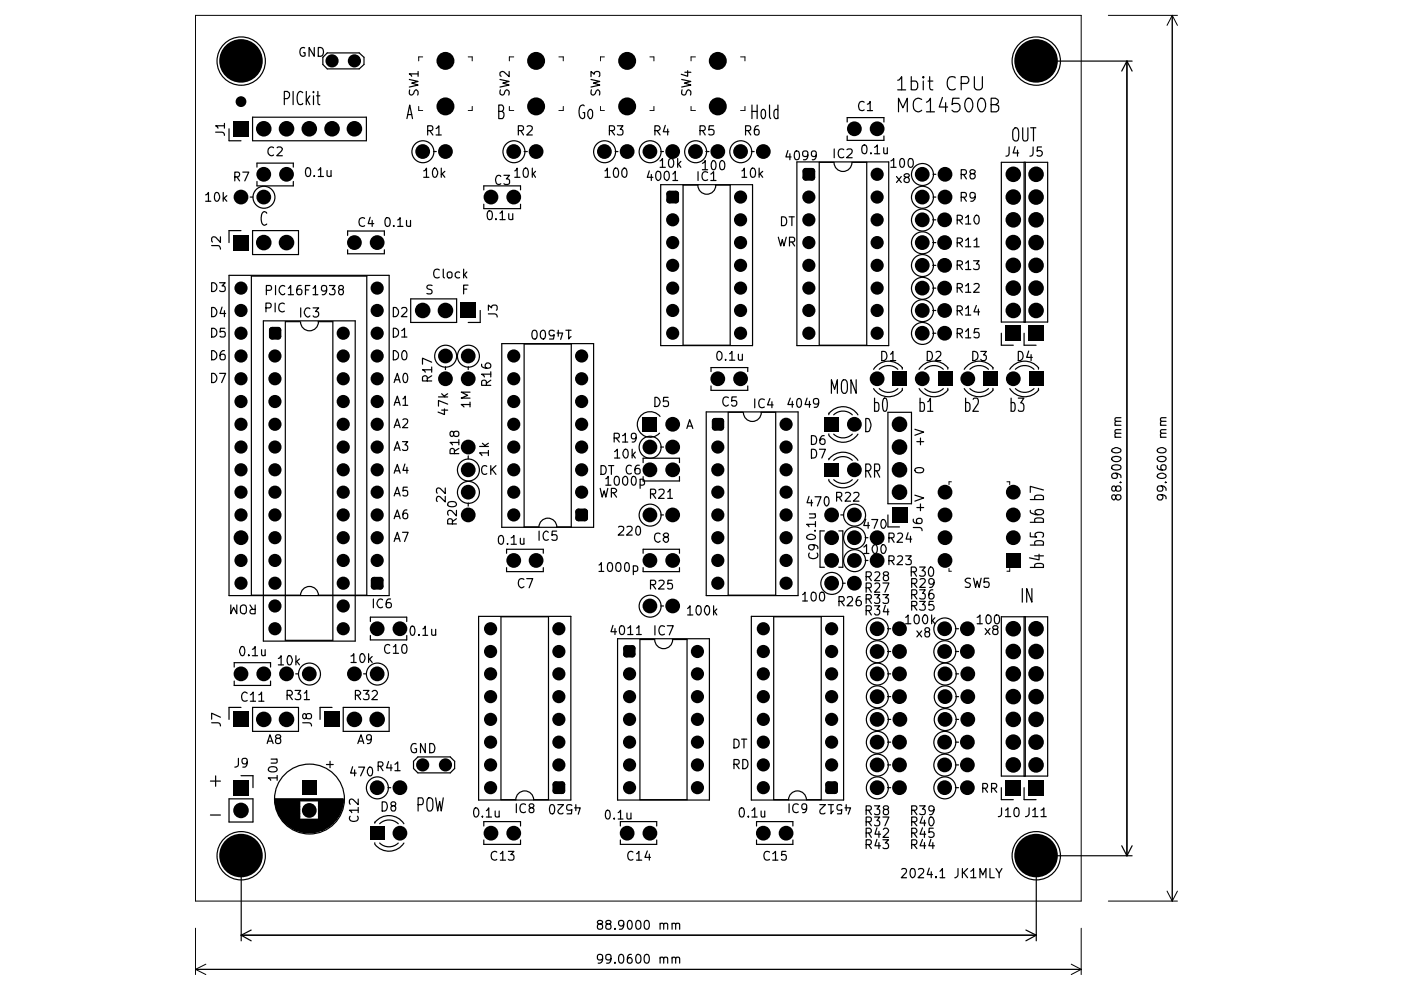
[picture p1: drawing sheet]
<svg xmlns="http://www.w3.org/2000/svg" width="297mm" height="210mm" viewBox="0 0 297 210" stroke-linecap="round" stroke-linejoin="round" font-family="sans-serif">
<g fill="none" stroke="#000" stroke-width=".25">
<path d="M62.1 19.4v2.8M64.2 19.6l-.4-.2a1.23 1.23 0 0 0-.8 1.6l.1 .6a.6 .6 0 0 0 .4 .6 .6 .6 0 0 0 .7-.3M64.6 10.2a.91 .91 0 0 0-1.1 .6 .91 .91 0 0 0 .7 1.1l.5-.1v-.6h-.4M64.9 19.4v2.8M66.5 19.4v.2M66.6 10.1v1.8l-1.1-1.8v1.8M67.4 19.4v2.4l.1 .3 .3 .1M67.5 10.1a.95 .95 0 0 1 1.1 .9 .95 .95 0 0 1-1.1 .9zM68.5 12.1l.9-.9h6.8l1 .9v1.6l-1 .9h-6.8l-.9-.9zM86.8 16.8l1.8 .5-1.3 .3 1.3 .4-1.8 .5M86.9 19a.79 .79 0 0 0 .1 1.1l.1 .1a.78 .78 0 0 0 .8-.9l.4-.3a.79 .79 0 0 1 .3 1.2M88.6 15.7h-1.8l.5 .5"/>
<path d="M88.6 15.2v1M106 16.8l1.9 .5-1.3 .3 1.3 .4-1.9 .5M106.1 19v1l.5 .2 .3-.4a.74 .74 0 0 1 .6-.8l.4 .5v.7M107.9 15.2v1.1l-1.3-1.1-.6 .3v.4l.3 .3M125.3 16.8l1.9 .5-1.4 .3 1.4 .4-1.9 .5M125.3 16.3v-1.1l.7 .5v-.2a.72 .72 0 0 1 1-.3l.2 .3v.5l-.2 .3M125.4 19a.79 .79 0 0 0 .1 1.1l.1 .1a.78 .78 0 0 0 .8-.9l.4-.3a.79 .79 0 0 1 .3 1.2M144.5 16.8l2 .5-1.4 .3 1.4 .4-2 .5M144.6 19a.79 .79 0 0 0 .1 1.1l.4 .1 .4-.4a.74 .74 0 0 1 .5-.8l.5 .5-.1 .7M145.2 15.3h1.3M145.8 15v1.2l-1.4-.5M190.3 17l.4-.1 .5-.6v2.7"/>
<path d="M190.3 19h1.7M193.2 17.3l.9-.1 .2 .1 .3 .4v.8l-.3 .5h-1.1M193.2 16.3v2.7M195.7 16.3v.2l.2-.2h-.2v.2M195.7 17.2v1.8M196.8 17.2h1M197.1 16.3v2.3l.2 .4h.5M202.5 16.5a1.03 1.03 0 0 0-1.2-.1 1.03 1.03 0 0 0-.5 1 1.23 1.23 0 0 0 .4 1.3 1.23 1.23 0 0 0 1.2 .3l.1-.2M203.8 17.7h1.1a.75 .75 0 0 0 .5-.7 .75 .75 0 0 0-.5-.7h-1.1v2.7M206.6 16.3v2.2l.2 .3a.93 .93 0 0 0 1.5-.3v-2.2M220.6 13h19.4M238.9 13v168.4"/>
<path d="M238.9 13l1.1 2.1M238.9 13l-1.1 2.1M45.7 28h1.4a.57 .57 0 0 1 .5 .7M47.6 26.7h-1.9l.5 .5M47.6 26.2v1M48.6 27.3v2.5h2.5M49.8 37.5l.8-.1 .2-.3-.1-.4-.2-.2h-.7v1.9M50.2 37.5l.6 .9M51.5 36.5h1.2l-.8 1.9M53.6 24.8h24.1v5h-24.1zM54.5 38.5v.9h7.7v-.9M54.5 35.4v-.8h7.7v.8"/>
<path d="M58 31.3l-.1-.1a.88 .88 0 0 0-1.1 .9 .88 .88 0 0 0 1.1 .8h.1M58.8 31.3v-.1a.72 .72 0 0 1 1.1 .3l-.2 .5-1 1h1.2M60.3 20.9h.7a.86 .86 0 0 0 0-1.5h-.7v2.8M64.9 35.7l.5-.1a1.07 1.07 0 0 1 0 1.8l-.4-.1-.1-.2-.1-.9zM65.1 21.2l.6 1M65.7 20.3l-.8 1.1M66.5 20.3v1.9M66.6 37.3v.1M67.1 20.3h.7M67.5 36.1l.5-.5v1.8M67.5 37.4h1.1M69.3 36.2v1a.52 .52 0 0 0 .9 .1"/>
<path d="M70.2 36.2v1.2M86.3 25.1l.6-2.8 .6 2.8M86.4 24.3h.9M89.8 36.2h.3l.3-.6v2M89.8 37.6h1.1M90.7 27.7h.7l.4-.4a.52 .52 0 0 0-.4-.6h-.7v1.9M91.1 27.7l.7 .9M91.9 32.1h.6M91.9 35.7h.6a1.29 1.29 0 0 1 0 1.8l-.4 .1-.3-.3a1.73 1.73 0 0 1 .1-1.6zM92.5 27.3l.5-.6v1.9M92.5 28.6h1.1M93.6 35.6v2"/>
<path d="M93.7 36.8l.6 .8M94.3 36.3l-.7 .7M105.7 23.6h.7a.82 .82 0 0 0 0-1.3h-.7v2.8h.8l.3-.3v-.7l-.4-.5M106.2 37.4a.55 .55 0 0 0-.6-.2 .55 .55 0 0 0-.4 .5l-.1 .6a.68 .68 0 0 0 .3 .7 .68 .68 0 0 0 .8-.1M106.8 37.2h1.2l-.6 .7a.52 .52 0 0 1 .6 .4v.5l-.1 .2-.8 .1-.3-.2M109.1 36.2l.5-.6v2M109.1 37.6h1.1M109.9 27.7h.8l.3-.4a.52 .52 0 0 0-.3-.6h-.8v1.9M110.4 27.7l.6 .9M111.1 32.1h.7M111.2 35.7l.4-.1a1.3 1.3 0 0 1 0 2l-.4-.1-.2-.2a1.73 1.73 0 0 1 .2-1.6zM111.8 26.8l.6-.1 .4 .1 .1 .5-1.2 1.3h1.2"/>
<path d="M112.9 35.6v2M113 36.8l.5 .8M113.5 36.3l-.6 .7M123.9 22.4l-.2-.1a1.17 1.17 0 0 0-.9 1.6 1.05 1.05 0 0 0 .8 1.2l.4-.3v-.9h-.4M124.8 23.5l.3-.3h.2a1.41 1.41 0 0 1 0 1.9h-.2a1.43 1.43 0 0 1-.3-1.6zM128.3 36.2l.5-.6v2M128.3 37.6h1.1M129.2 27.7h.7a.51 .51 0 0 0 .4-.5 .51 .51 0 0 0-.4-.5h-.7v1.9M129.6 27.7l.7 .9M130.3 35.7l.4-.1a1.3 1.3 0 0 1 0 2l-.4-.1-.2-.2a1.73 1.73 0 0 1 .2-1.6zM130.4 32.1h.6M130.9 26.7h1.2l-.6 .7 .4 .1 .2 .3-.1 .6-.3 .2h-.6l-.2-.2"/>
<path d="M132.2 35.7l.3-.1a1.3 1.3 0 0 1 0 2 1.11 1.11 0 0 1-.3-1.9zM137.7 36.2l-.5 1.4h1.2M138.1 37v1.3M138.9 27.7h.6l.5-.4-.3-.5-.8-.1v1.9M139.3 36.4l.3-.1a1.08 1.08 0 0 1 .5 1 1.08 1.08 0 0 1-.7 1 1.4 1.4 0 0 1-.1-1.9zM139.3 27.7l.7 .9M140 34.1l.5-.5v1.9M140 35.5h1.1M140.1 32.1h.6M140.1 39.2h19.5v34.1h-19.5zM141 36.5l.5-.2a1.18 1.18 0 0 1-.2 2l-.2-.2a1.28 1.28 0 0 1-.1-1.6zM141.1 26.6l-.5 1.3h1.2"/>
<path d="M141.6 27.3v1.3M142 33.7l.4-.1a1.19 1.19 0 0 1 0 1.9h-.2a1.17 1.17 0 0 1-.2-1.8zM142.7 36.9l.5-.6v2M142.7 38.3h1M143.7 33.6v1.9M143.8 34.8l.6 .7M144.4 34.2l-.7 .8M148 39.2h-3.2v34h10v-34h-3.1M148 39.3a1.9 1.9 0 0 0 1.9 1.9 1.9 1.9 0 0 0 1.9-1.9M148 36.4v1.9M148.4 27.7h.8l.3-.4a.52 .52 0 0 0-.3-.6h-.8v1.9M148.9 34.6l.5-.2 .1-.4v2"/>
<path d="M148.9 27.7l.6 .9M148.9 36h1.1M149.6 32.1h.7M150 36.6a.77 .77 0 0 0-.9 0 .77 .77 0 0 0-.3 .9 .71 .71 0 0 0 .4 .7 .71 .71 0 0 0 .8-.1M150.7 36.9l.6-.5v1.9M150.7 38.3h1.1M151.2 34a1.16 1.16 0 0 1 .2 2h-.2a1.3 1.3 0 0 1 0-2zM151.3 26.7h-.9l-.1 .9 .1-.1a.72 .72 0 0 1 1 .3l-.1 .6-.3 .2-.7-.2M153 34a1.08 1.08 0 0 1 .7 1 1.08 1.08 0 0 1-.5 1h-.2a1.3 1.3 0 0 1 0-2zM157.3 36.2l.5-.6v2M157.3 37.6h1M158.1 27.7h.7l.4-.4a.52 .52 0 0 0-.4-.6h-.7v1.9"/>
<path d="M158.6 27.7l.6 .9M159.3 32.1h.6M159.3 35.7l.4-.1a1.16 1.16 0 0 1 0 2l-.4-.1-.1-.2a1.73 1.73 0 0 1 .1-1.6zM159.4 22.3v2.8M159.4 23.6h1.1M160.5 22.3v2.8M160.8 26.7h-.4a1.31 1.31 0 0 0-.1 1.9l.6-.2 .1-.6-.4-.4-.5 .1-.2 .3M161 35.6v2M161.1 36.8l.6 .8M161.7 23.2h.3a1.41 1.41 0 0 1 0 1.9 .58 .58 0 0 1-.6-.5v-.8zM161.7 36.3l-.7 .7M163.2 22.3v2.4l.2 .4"/>
<path d="M164.9 23.4l-.1-.2h-.4a1.41 1.41 0 0 0 0 1.9h.4l.1-.1M164.9 22.3v2.8M167 31.9l-.4 1.4h1.1M167.5 32.6v1.3M168.6 32.2l.4-.2a1.09 1.09 0 0 1 0 1.9l-.3-.1-.2-.3-.1-.7zM169 34.3h19.4v39h-19.4zM171.3 32.9l-.1 .1a.63 .63 0 0 1-1-.1v-.6l.1-.2a.6 .6 0 0 1 1 .2 1.38 1.38 0 0 1-.4 1.5l-.6 .1M173.1 32.9l-.4 .3h-.3l-.4-.3v-.6l.2-.2 .5-.1 .3 .2a1.55 1.55 0 0 1-.3 1.6l-.5 .1M176.8 34.4h-3.1v38.8h10.1v-38.8h-3.2M176.8 34.5a1.9 1.9 0 0 0 1.9 1.9 1.9 1.9 0 0 0 1.9-1.9M176.9 31.6v1.8M178.9 31.7h-.1a.71 .71 0 0 0-1 .3 .85 .85 0 0 0 0 1.1 .85 .85 0 0 0 1.1 .2"/>
<path d="M179.6 31.7l.7-.1 .3 .1 .1 .4-.1 .3-1.1 1h1.2M179.6 25.9v-1h7.8v1M179.6 28.8v1h7.8v-1M182.9 30.9l.5-.2a1.19 1.19 0 0 1 0 1.9h-.2a1.01 1.01 0 0 1-.4-1.5zM183.2 21.7l-.1-.1a.96 .96 0 0 0-1 .4 .96 .96 0 0 0 .1 1.2 .72 .72 0 0 0 1 .1M183.9 22.1l.2-.1 .4-.5v2M183.9 23.5h1.1M184.7 32.4v.2M185.4 31.2l.6-.5v1.9M185.4 32.6h1.1M187.4 31.3l.1 1.2 .4 .1 .2-.2M188.1 31.3v1.3"/>
<path d="M188.9 34.1l.6-.5v1.9M188.9 35.5h1.1M190.1 37.4l1 1.3M190.5 23.7v-2.9l.9 2.1 1-2.1v2.9M190.9 33.8l.4-.2a1.19 1.19 0 0 1 0 1.9l-.4-.2-.1-.5zM191.1 37.4l-1 1.3M192.1 37.6l-.3-.2-.1-.2a.63 .63 0 0 1 1-.2v.4l-.6 .2a.62 .62 0 0 0-.3 .9l.3 .2 .6-.2a.65 .65 0 0 0-.3-.9M192.8 33.7l.3-.1a1.07 1.07 0 0 1 0 1.9h-.1a1.26 1.26 0 0 1-.2-1.8zM195.4 21.1a1.16 1.16 0 0 0-1.4 0 1.16 1.16 0 0 0-.4 1.3 1.05 1.05 0 0 0 .6 1.2 1.05 1.05 0 0 0 1.2-.2M196.4 21.7l.6-.4 .3-.5v2.9M196.4 23.7h1.7M197.8 37h.6"/>
<path d="M199.8 20.7l-.7 2h1.8M200.5 21.8v1.9M203.4 20.8h-1.4l-.2 1.4a1.16 1.16 0 0 1 1.4-.2l.3 .4v.7l-.3 .4-.3 .2h-.6l-.5-.3M203.8 37l.9-.1 .2-.2-.1-.5-.2-.2h-.8v1.9M204.3 37l.6 .9M204.9 21.1a.67 .67 0 0 1 .7-.3 .67 .67 0 0 1 .5 .5 1.86 1.86 0 0 1-.5 2.4 1.33 1.33 0 0 1-1-1.8zM206 36.8l-.3-.3 .1-.4a.65 .65 0 0 1 1 .2l-.1 .4-1 .3a.65 .65 0 0 0 .3 .9 .61 .61 0 0 0 .7-.2 .61 .61 0 0 0 0-.7l-.4-.2M207.6 21.1a.67 .67 0 0 1 .7-.3 .67 .67 0 0 1 .5 .5 1.86 1.86 0 0 1-.5 2.4 1.33 1.33 0 0 1-1-1.8zM210.1 22.2h1a.68 .68 0 0 0 .6-.7 .68 .68 0 0 0-.6-.7h-1v2.9h1.1a.79 .79 0 0 0 .6-.8 .79 .79 0 0 0-.7-.7M212.3 34.4h9.8v33.9h-9.8zM214 31.2l-.1 1.7-.6 .2M215.2 27.1h.4a2.52 2.52 0 0 1 .1 2.7 .65 .65 0 0 1-.9-.3v-2z"/>
<path d="M215.2 31.1l-.4 1.3h1.2M215.7 31.8v1.3M216.8 27.1v2.3l.2 .4a.59 .59 0 0 0 .9-.4v-2.3M217.1 34.4v33.9M217.4 34.4v33.9M218.5 27.1h1.1M219 31.2l-.1 1.7-.5 .2M219.1 27.1v2.8M220.8 31.2h-.8l-.1 .9 .1-.1a.72 .72 0 0 1 1 .3v.4l-.3 .3-.6 .1-.2-.2M43.6 41.3l.6-.5v1.9M43.6 42.7h1.1M44.9 59.9a.95 .95 0 0 1 1.1 1 .95 .95 0 0 1-1.1 .9z"/>
<path d="M44.9 52.1h1.3a.71 .71 0 0 1 .5 .7M45.6 41l.3-.2a.97 .97 0 0 1 .7 .9 .97 .97 0 0 1-.7 1l-.3-.2-.1-.5zM46.6 59.9h1.2l-.7 .7 .6 .2v.8l-.3 .2h-.6l-.2-.2M46.7 50.2v1.2l-1-1.1-.3-.1-.4 .1-.1 .2v.6l.1 .2M47.3 40.8v1.9M47.5 42l.6 .7M48.1 41.5l-.8 .7M48.6 58.4h33.9v67.9h-33.9zM51.1 48.9h-2.5v2.5M53 41.8h.6M53.6 48.9h9.7v5.1h-9.7zM56.6 45.2l-.5-.3a1.27 1.27 0 0 0-.7 1.7 1.05 1.05 0 0 0 .7 1.2l.5-.3"/>
<path d="M73.7 49.9v-.9h7.8v.9M73.7 53v.8h7.8v-.8M77.3 46.3a.77 .77 0 0 0-.9 0 .77 .77 0 0 0-.3 .9l.2 .6a.72 .72 0 0 0 1 0M78.5 46.1l-.4 1.3h1.1M78.9 46.7v1.3M81.8 46.3l.4-.2a1.07 1.07 0 0 1 0 1.9l-.3-.1-.2-.2-.1-.9zM83.5 47.8v.2M84.3 46.7l.5-.6v1.9M84.3 48h1.1M86.2 46.7v1.1a.52 .52 0 0 0 .8 0M87 46.7v1.3M93.1 57.2a.77 .77 0 0 0-.9 0 .77 .77 0 0 0-.3 1 .71 .71 0 0 0 .4 .7 .71 .71 0 0 0 .8-.1"/>
<path d="M94 57.1v1.6l.2 .2M94.9 57.8l.3-.1 .6 .1v.8l-.1 .2-.5 .1-.3-.1zM97.5 57.7a.65 .65 0 0 0-1 .3v.6a.65 .65 0 0 0 1 .2M98.3 57.1v1.8M98.5 58.3l.5 .6M99 57.7l-.7 .7M102.6 40.3v-.9h7.8v.9M102.6 43.3v.9h7.8v-.9M103.5 44.9l.4-.2a1.07 1.07 0 0 1 0 1.9l-.4-.1-.1-.3-.1-.8zM105.2 46.4v.2M106 45.2l.5-.5v1.9M106 46.6h1.1"/>
<path d="M107.9 45.3v1a.52 .52 0 0 0 .8 .1M108.7 45.3v1.3M165 50.3l.5 1.9 .4-1.4 .3 1.4 .5-1.9M165.7 46a.95 .95 0 0 1 1.1 .9 .95 .95 0 0 1-1.1 .9zM167.3 46h1.1M167.4 51.3l.9-.1 .2-.2-.1-.5-.3-.2h-.7v1.9M167.9 46v1.8M167.9 51.3l.6 .9M197.7 56.3h.7M197.7 51.4h.7M197.7 46.6h.7M197.8 41.8h.6"/>
<path d="M202.9 56.2h.7l.4-.2v-.5l-.4-.2h-.7v1.8M202.9 46.7h.7l.4-.2v-.7l-.4-.2h-.7v1.9M202.9 51.5h.7l.4-.3v-.6l-.4-.1h-.7v1.8M203.4 56.2l.6 .9M203.4 46.7l.6 .8M203.4 51.5l.6 .8M203.8 41.8l.9-.1 .2-.2-.1-.5-.2-.2h-.8v1.9M204.3 41.8l.6 .9M204.7 55.8l.6-.5v1.8M204.7 46.1l.6-.5v1.9M204.7 51l.6-.5v1.8M204.7 57.1h1.1"/>
<path d="M204.7 47.5h1.1M204.7 52.3h1.1M206.4 55.3h1.2l-.6 .7 .5 .1v.9l-.2 .1-.9-.1M206.5 51l.6-.5v1.8M206.5 52.3h1.1M206.8 45.8l.4-.2a1.19 1.19 0 0 1 0 1.9l-.4-.1a1.16 1.16 0 0 1 0-1.6zM206.8 41.7a.63 .63 0 0 1-1.1 .1v-.7l.1-.2a.65 .65 0 0 1 1 .2l-.1 1.1-.5 .5h-.4M44.9 65.2a.98 .98 0 0 1 1.1 1 .98 .98 0 0 1-1.1 .9zM44.9 79.2a.98 .98 0 0 1 1.1 .9 .98 .98 0 0 1-1.1 1zM44.9 74.3a.98 .98 0 0 1 1.1 1 .98 .98 0 0 1-1.1 1zM44.9 69.6a.95 .95 0 0 1 1.1 .9 .95 .95 0 0 1-1.1 1zM46.6 79.2h1.2l-.8 1.9"/>
<path d="M47.1 65.1l-.4 1.4h1.1M47.6 74.3a.85 .85 0 0 0-.9 .9v.7l.1 .3 .6 .1 .3-.2 .1-.7-.2-.2-.6-.1-.3 .3M47.6 65.9v1.2M47.7 69.6h-1v.8l.2-.1 .7 .1 .2 .2-.1 .7-.3 .2h-.5l-.2-.2M55.8 68h19.5v67.9h-19.5zM56.4 65.3h.7a.55 .55 0 0 0 .4-.5 .55 .55 0 0 0-.4-.5h-.7v1.8M56.5 61.6h.7l.4-.4a.52 .52 0 0 0-.4-.7h-.7v2M58.3 64.3v1.8M58.4 60.5v2M60.3 64.4a.79 .79 0 0 0-1 .1 .79 .79 0 0 0-.2 .9 .74 .74 0 0 0 .4 .6 .74 .74 0 0 0 .8 0M60.4 60.7a.86 .86 0 0 0-1.2 .3 .86 .86 0 0 0 .2 1.1 .51 .51 0 0 0 .5 .4 .51 .51 0 0 0 .5-.3M61.1 61.1l.5-.6v2"/>
<path d="M61.1 62.5h1.1M63.6 68.2h-3.1v67.6h10.1v-67.6h-3.2M63.7 68.2a1.9 1.9 0 0 0 1.9 1.9 1.9 1.9 0 0 0 1.9-1.9M63.8 65.3v1.9M63.8 60.5h-.4a1.28 1.28 0 0 0-.2 2h.5a.72 .72 0 0 0 .2-1l-.7-.2-.3 .3M64.8 61.5h.6M65.7 65.4h-.1a.64 .64 0 0 0-.9 .3l-.2 .4a1.04 1.04 0 0 0 .9 1.1l.3-.2M65.7 60.5h-.9v2M66.4 65.3h1.2l-.7 .7a.52 .52 0 0 1 .7 .4v.4l-.5 .4h-.5l-.2-.2M66.4 61.1l.5-.6v2M66.4 62.5h1M69.3 61.4l-.2 .2a.6 .6 0 0 1-.9-.2v-.7a.6 .6 0 0 1 1.1 .3 1.27 1.27 0 0 1-.6 1.5h-.4"/>
<path d="M69.8 60.5h1.2l-.6 .8 .6 .2a.72 .72 0 0 1-.3 1h-.6l-.3-.3M72.1 61.4l-.3-.4 .1-.3 .2-.2 .5 .1 .2 .4-.1 .2-.8 .4a.65 .65 0 0 0 .2 .9h.4a.63 .63 0 0 0 .1-1l-.1-.1M83.4 69.6a.95 .95 0 0 1 1.1 .9 .95 .95 0 0 1-1.1 1zM83.4 65.2a.98 .98 0 0 1 1.1 1 .98 .98 0 0 1-1.1 .9zM83.4 74.3a.98 .98 0 0 1 1.1 1 .98 .98 0 0 1-1.1 1zM85.2 70.1l.6-.5v1.9M85.2 65.4l.2-.2h.5l.4 .6-1.2 1.3h1.2M85.2 71.5h1.1M85.6 74.3a1.09 1.09 0 0 1 .5 1.8l-.5 .2a1.3 1.3 0 0 1 0-2zM85.6 79.3l.3-.1a1.13 1.13 0 0 1 .3 1.8l-.2 .1a1.13 1.13 0 0 1-.4-1.8zM87.1 63.4h9.7v5h-9.7zM91.5 78.4h-1.9l.6 .5"/>
<path d="M91.5 76.8l-1.9-.9v1.3M91.5 79.7l-.9 .6M91.5 77.8v1.1M91.6 60.5h-.8l-.3 .3 .2 .4 .8 .4v.5l-.2 .2-.8-.1M94.4 77.8v.6M98.3 61.3h.7M99.2 60.5h-.9v1.8M99.3 77.8v.6M101.8 65.8v2.6h-2.5M102.1 77.2v.4a1.31 1.31 0 0 0 2 .1 .63 .63 0 0 0-.5-.7h-.4a.63 .63 0 0 0-.2 1l.2 .1M103.5 66.5h1.4a.57 .57 0 0 1 .5 .7M103.5 65.8v-1.1l.7 .6a.46 .46 0 0 1 .4-.6l.7 .2 .1 .6-.2 .3"/>
<path d="M104.1 79.3h-2l.5 .4 .1 .2M104.1 78.8v1.1M106.4 72.9h19.5v38.9h-19.5zM112.9 70.2l.6-.2a1.19 1.19 0 0 1 0 1.9l-.5-.1-.1-.3-.1-.8zM114.6 70.4l.6-.4a1.19 1.19 0 0 1 0 1.9 .66 .66 0 0 1-.6-.7zM117.5 70.2l-.3-.2-.7 .2a.72 .72 0 0 0 .3 1h.4l.3-.2-.2 .9h-.8M118.1 70.6h1.2l-.4 1.4M118.4 70v1.3M120 70h1.1M120.6 70v1.9l.5-.5M150.7 78.8v-.9h7.8v.9M152.1 74.7l.3-.2a.66 .66 0 0 1 .7 .7 .9 .9 0 0 1-.5 1.2l-.5-.2-.1-.5z"/>
<path d="M153.8 76.2v.2M154.7 75l.5-.5v1.9M154.7 76.4h1.1M156.5 75.1l.1 1.2 .5 .1 .3-.2M157.4 75.1v1.3M186.9 74.5a1 1 0 0 1 1.1 .6 1 1 0 0 1-.3 1.2l-.2 .2h-.6zM188.8 75.1l.5-.6v2M188.8 76.5h1.1M190.4 78.3a2.84 2.84 0 0 0-4 0M191.3 77.9v.4M191.3 78a3.8 3.8 0 0 0-6.1 .3M196.6 74.5a1 1 0 0 1 1.1 .6 1 1 0 0 1-.3 1.2l-.3 .2h-.5z"/>
<path d="M197.7 61.1h.7M197.7 65.8h.7M197.7 70.7h.7M198.5 74.7l.6-.2 .3 .2 .1 .4-1.2 1.4h1.2M200 78.3a2.84 2.84 0 0 0-3.9 0M201 77.9v.4M201 78a3.8 3.8 0 0 0-6.1 .3M202.9 61h.7l.4-.1v-.6l-.4-.2h-.7v1.9M202.9 65.9h.7l.4-.2a.55 .55 0 0 0-.4-.8h-.7v1.9M202.9 70.7h.7l.4-.2v-.7l-.4-.1h-.7v1.9M203.4 61l.6 1M203.4 65.9l.6 .9"/>
<path d="M203.4 70.7l.6 .9M204.7 60.6l.6-.5v1.9M204.7 65.4l.6-.5v1.9M204.7 70.3l.6-.6v1.9M204.7 62h1.1M204.7 66.8h1.1M204.7 71.6h1.1M206.2 74.5a1 1 0 0 1 1.1 .5 1 1 0 0 1-.1 1.1l-.5 .4h-.5zM206.5 60.3l.8-.2 .2 .2 .1 .3-1.2 1.4h1.2M207 64.8l-.5 1.3h1.2M207.4 65.5v1.3M207.5 69.7h-.8l-.2 .9 .3-.2 .6 .1 .2 .3-.1 .7-.2 .1-.8-.1"/>
<path d="M207.9 74.5h1.2l-.6 .8 .5 .1a.72 .72 0 0 1-.2 1.1h-.6l-.3-.3M209.6 78.3a2.84 2.84 0 0 0-4 0M210.5 77.9v.4M210.6 78a3.8 3.8 0 0 0-6.2 .3M212.3 70.7v2.5h2.5M215.9 74.5a1 1 0 0 1 1 .6 1 1 0 0 1-.3 1.2l-.7 .2zM217.1 70.7v2.5h2.6M218.1 74.4l-.4 1.4h1.2M218.6 75.2v1.3M219.2 78.3a2.84 2.84 0 0 0-3.9 0M220.2 77.9v.4M220.2 78a3.8 3.8 0 0 0-6.1 .3"/>
<path d="M83.6 81.1l.6-1.9 .6 1.9M83.6 90.7l.6-1.9 .6 1.9M83.6 85.9l.6-1.9 .6 1.9M83.6 95.5l.6-1.9 .6 1.9M83.7 80.5h1M83.7 90.2h1M83.7 85.3h1M83.7 95h1M83.7 99.8h1M85.3 93.6h1.1l-.5 .7h.2a.72 .72 0 0 1 .3 1l-.3 .2h-.5l-.3-.2M85.4 89l.7-.2 .3 .2v.3v.4l-1.1 1h1.1M85.4 84.6l.5-.6v1.9"/>
<path d="M85.4 85.9h1M85.9 98.4l-.5 1.3h1.1M86.3 99.1v1.2M90.6 80.8v-.8l-.2-.2-.4-.1-.3 .1-.1 1h1.9M93 84.2h1.9M93.6 87h1.3M93.6 83.5l.7 .7M94.2 86.7v1.2l-1.3-.5M94.9 85.7l-1.9-.8v1.2M94.9 83.5l-.8 .5M96.2 91.8l.2-.3a.6 .6 0 0 1 .9 .3l-.1 .6a.63 .63 0 0 1-1-.2l-.1-.6-.3-.2-.2 .1-.2 .3 .1 .6 .3 .1 .4-.3M96.4 96.2l-.1-1-.3-.1-.4 .1-.2 .2v.8h1.9"/>
<path d="M97.3 93.8h-1.9l.5 .5M97.3 95.1l-.9 .6M97.3 93.2v1.1M99.3 96.6v.7M99.7 85.8h-1.9l.6 .5M99.7 83.1h-1.9l1.3 .7-1.3 .6h1.9M99.7 85.3v1M101.7 94.7h1.8M102.3 94l.7 .7M103.1 81.7v-.8l-.3-.3a.52 .52 0 0 0-.7 .3v.8h2M103.2 98.9a.71 .71 0 0 0-.9 0 .71 .71 0 0 0-.2 .8 .76 .76 0 0 0 .6 .9l.5-.2M103.5 96h-1.8l.5 .6"/>
<path d="M103.5 95.5v1.1M103.5 94l-.7 .5M104.1 98.7v1.9M104.1 80.6l-1 .7M104.3 99.5l.9 1.1M105.2 98.7l-1.1 1M127.4 98.7a.95 .95 0 0 1 1.1 1 .95 .95 0 0 1-1.1 .9zM129 98.7h1.1M129.6 98.7v1.9M130.2 92.9h.8a.55 .55 0 0 0 .3-.5 .55 .55 0 0 0-.3-.5h-.8v1.8M130.3 95.8l.6-.6v1.9M130.3 97.1h1.1"/>
<path d="M130.6 92.9l.7 .8M132 92.4l.6-.5v1.8M132 93.7h1.1M132.3 95.4l.5-.2a1.19 1.19 0 0 1 0 1.9l-.4-.1a1.16 1.16 0 0 1-.1-1.6zM133.9 98.8a.71 .71 0 0 0-.9 0 .71 .71 0 0 0-.2 .9 .76 .76 0 0 0 .5 .8l.6-.2M134 95.2v1.9M134.2 96.4l.5 .7M134.7 95.8l-.7 .8M134.9 92.7l-.4 .3h-.3l-.3-.3v-.5l.1-.3h.5l.3 .1a1.55 1.55 0 0 1-.3 1.6l-.5 .1M135.6 98.6l-.6 .1a1.45 1.45 0 0 0-.2 1.7l.5 .1 .3-.2 .1-.6-.1-.3a.6 .6 0 0 0-1 .3M136.4 98.1v-.9h7.7v.9M138.9 84.2a.98 .98 0 0 1 1.1 1 .98 .98 0 0 1-1.1 1z"/>
<path d="M139.9 88.3a2.71 2.71 0 0 0-3.9-.3 2.71 2.71 0 0 0-.1 3.9 2.71 2.71 0 0 0 3.9-.1M140.1 94.8h.6M141.6 84.2h-.9l-.1 1 .3-.2 .7 .1 .1 .2-.1 .7-.2 .2h-.5l-.3-.2M145.6 90.8l.6-1.8 .7 1.8M145.8 90.3h.9M149.7 87.3h19.5v39h-19.5zM150.7 81.8v1h7.8v-1M154.4 84.3l-.1-.1a.71 .71 0 0 0-1 .4l-.1 .4a.75 .75 0 0 0 .3 .9 .75 .75 0 0 0 .9 0M156.1 84.2h-.9l-.1 .9 .3-.2h.5l.2 .2a.72 .72 0 0 1-.2 1h-.5l-.3-.2M157.5 87.4h-3.1v38.8h10.1v-38.8h-3.2M157.6 87.5a1.9 1.9 0 0 0 1.9 1.9 1.9 1.9 0 0 0 1.9-1.9M160 84.6v1.8"/>
<path d="M162.1 84.8a.75 .75 0 0 0-1-.1 .75 .75 0 0 0-.2 .9 .76 .76 0 0 0 .6 .8l.6-.1M163.2 84.5l-.5 1.4h1.2M163.7 85.2v1.2M167.6 84.4l-.6 1.4h1.2M168 85.1v1.3M169.1 84.7l.4-.2a1.19 1.19 0 0 1 0 1.9l-.3-.1-.2-.3-.1-.8zM171.1 84.4l-.4 1.4h1.2M171.6 85.1v1.3M172 92.4a.95 .95 0 0 1 1.2 .9 .95 .95 0 0 1-1.2 .9zM172 95.2a.95 .95 0 0 1 1.2 1 .95 .95 0 0 1-1.2 .9zM173.6 85.3l-.1 .2a.6 .6 0 0 1-1-.2l.1-.7a.6 .6 0 0 1 1 .2 1.38 1.38 0 0 1-.4 1.5l-.6 .1M173.7 95.2h1.3l-.8 1.9"/>
<path d="M174.8 92.4a.8 .8 0 0 0-1 .7v.8a.63 .63 0 0 0 1 .2l.1-.7-.1-.3a.65 .65 0 0 0-1 .3M175.7 87.6v.3M175.7 92v.2M175.7 97.2v.3M175.8 87.7a3.8 3.8 0 0 1 6.1 .3M175.8 97.3a3.8 3.8 0 0 1 6.1 .3M176.3 83.4v-2.9l.7 2 .5-2v2.9M176.8 88a2.84 2.84 0 0 1 3.9 0M176.8 97.6a2.84 2.84 0 0 1 3.9 0M178.8 80.5h.4l.2 .2a2.52 2.52 0 0 1-.2 2.7h-.4l-.2-.2a2.52 2.52 0 0 1 .2-2.7zM180.7 92a2.84 2.84 0 0 1-3.9 0M181.5 80.5v2.9l-1.1-2.9v2.9"/>
<path d="M181.9 92a3.8 3.8 0 0 1-6.1 .3M183.6 88.7h.4a1.62 1.62 0 0 1 .5 2.1l-.3 .6-.6 .1zM183.6 99.8l.8-.1a.82 .82 0 0 0-.2-1.3h-.6v2.8M184 99.8l.7 1.4M185.2 82.4a3.8 3.8 0 0 0 6.1 .3M185.4 85.4h.8a1.72 1.72 0 0 1 0 1.7h-.8M185.4 99.8h.8a.89 .89 0 0 0 0-1.4h-.8v2.8M185.4 84.4v2.8M185.8 99.8l.7 1.4M186.4 82.4a2.84 2.84 0 0 0 4 0M187.4 84.5a.36 .36 0 0 1 .6 .2l.1 1.4a1.06 1.06 0 0 1-.4 1.1h-.2a2.71 2.71 0 0 1-.1-2.7zM188.3 87.4h5v19.4h-5z"/>
<path d="M191.3 82.3v.4M194 91l1.8 .6-1.8 .7M194.1 99.4a1.26 1.26 0 0 1 1.7 .2v.1a1.07 1.07 0 0 1-1.8 0zM194.4 93.6h1.4M194.9 82.4a3.8 3.8 0 0 0 6.1 .3M195.1 85.4h.7a1.72 1.72 0 0 1 0 1.7h-.7M195.1 84.4v2.8M195.2 92.9v1.4M196.1 82.4a2.84 2.84 0 0 0 3.9 0M196.7 85.2l.2-.1 .4-.7v2.8M196.7 87.2h1.1M201 82.3v.4"/>
<path d="M204.7 85.4a.59 .59 0 0 1 1 .5v.8a.6 .6 0 0 1-1 .4M204.7 84.4v2.8M205.6 82.4a2.84 2.84 0 0 0 4 0M206.3 84.7l.3-.3h.5l.2 .3 .1 .5-.1 .4-1.1 1.6h1.2M210.5 82.3l.1 .4a3.8 3.8 0 0 1-6.2-.3M214.1 82.4a3.8 3.8 0 0 0 6.1 .3M214.4 85.4h.7a1.72 1.72 0 0 1 0 1.7h-.7M214.4 84.4v2.8M215.3 82.4a2.84 2.84 0 0 0 3.9 0M215.9 84.4h1.2l-.7 1a.59 .59 0 0 1 .7 .6l-.2 1.1-.7 .1-.3-.2M220.2 82.3v.4M235.8 98.8a1.4 1.4 0 0 1 1.9 .2 .46 .46 0 0 1-.5 .6l-.7 .1a.62 .62 0 0 1-.8-.7z"/>
<path d="M235.8 97a1.4 1.4 0 0 1 1.9 .2 1.03 1.03 0 0 1-1 .7 1.03 1.03 0 0 1-1-.7zM235.8 95.2a1.11 1.11 0 0 1 1.9 .4 1.3 1.3 0 0 1-2 0zM236.4 90.2h1.3M236.4 92.7h1.3M237.7 91.9h-1.2l-.1 .6 .2 .2M237.7 91.1l-1.2 .1-.1 .4 .2 .3M237.7 89.3h-1.1a.52 .52 0 0 0 0 .9M237.7 88.6h-1.2l-.1 .5 .2 .2M245.4 98.7v.4a1.23 1.23 0 0 0 1.8 .2l-.1-.7h-.6l-.4 .3v.4l.4 .4M245.4 97a1.26 1.26 0 0 1 1.8 .2 .77 .77 0 0 1-1.1 .7l-.4-.1-.3-.3zM245.4 95.2a1.02 1.02 0 0 1 1.8 .4 1.19 1.19 0 0 1-1.8 0zM246 90.2h1.2"/>
<path d="M246 92.7h1.2M247.2 91.9h-1.1l-.1 .6 .2 .2M247.2 91.1l-1.1 .1-.1 .4 .3 .3M247.2 89.3h-.9a.52 .52 0 0 0-.1 .9M247.2 88.6h-1.1l-.1 .5 .3 .2M83.6 114.8l.6-1.9 .6 1.9M83.6 105.2l.6-1.9 .6 1.9M83.6 110l.6-1.9 .6 1.9M83.6 100.3l.6-1.8 .6 1.8M83.7 114.2h1M83.7 104.6h1M83.7 109.5h1"/>
<path d="M85.3 112.9h1.2l-.7 1.9M86.3 108.1a.7 .7 0 0 0-.9 .8l.1 .9 .3 .2 .6-.2v-.7l-.1-.2-.5-.1-.4 .3M86.4 103.3h-.9l-.1 .8 .3-.1 .6 .1 .1 .2v.7l-.3 .2-.7-.2M94.4 105.2v1.2l-1.1-1.1-.4-.1a.72 .72 0 0 0-.3 1.1h.1M94.4 103.5v1.1l-1.4-1.1h-.3l-.2 .3v.5l.2 .3M95.1 106.5l.6-.2a.8 .8 0 0 1 1.1 .7 1.19 1.19 0 0 1-1.9 0zM95.9 111.1v-.8a.55 .55 0 0 0-.5-.3 .55 .55 0 0 0-.5 .3v.8h1.9M96.8 108.2v1.2l-1-1.1-.4-.1-.3 .1-.2 .2 .2 .7M96.8 110l-.9 .6M99.3 106.6v.7M105.8 113.7l.5-.2a1.19 1.19 0 0 1 0 1.9h-.1a1.19 1.19 0 0 1-.4-1.7zM107.4 117.3v-.8h7.8v.8"/>
<path d="M107.6 115.2v.2M108.4 114l.6-.5v1.9M108.4 115.4h1.1M110.3 114.1l.1 1.2 .4 .1 .3-.2M111.1 114.1v1.3M114.2 111.7h-3.1v-38.8h10v38.8h-3.1M114.3 111.8a1.9 1.9 0 0 1 1.9-1.9 1.9 1.9 0 0 1 1.9 1.9M114.3 112.6v2M116.2 112.9a.71 .71 0 0 0-.8 0 .71 .71 0 0 0-.3 .8 .76 .76 0 0 0 .6 .9l.5-.2M118 112.6h-.9l-.1 .9 .3-.1 .6 .1 .2 .2-.1 .7-.2 .2h-.5l-.3-.2M127 119.8l.5-.5v1.9M127.3 103.5l.4 1.9 .4-1.3 .3 1.3 .5-1.9"/>
<path d="M128.4 101.5l.5-.5v1.9M128.4 102.9h1.1M128.9 119.5l.5-.2a1.09 1.09 0 0 1 0 1.9l-.4-.1-.1-.3-.1-.7zM129.6 104.5l.9-.1 .2-.3v-.2l-.4-.4h-.7v1.9M130 104.5l.7 .9M130.4 101.2l.5-.2a1.19 1.19 0 0 1 0 1.9l-.4-.1-.2-.3-.1-.8zM130.7 119.5l.5-.2a1.21 1.21 0 0 1 0 1.9h-.1a1.19 1.19 0 0 1-.4-1.7zM131.1 111.8l.7-.2 .4 .2v.3v.3l-1.1 1.1h1.1M132.1 101.3l.6-.3a1.19 1.19 0 0 1 0 1.9 .66 .66 0 0 1-.7-.7zM132.6 119.5l.4-.2a1.21 1.21 0 0 1 0 1.9l-.3-.1-.2-.3-.1-.7zM132.9 111.8l.3-.2h.5l.2 .2 .1 .3-.1 .3-1.1 1.1h1.2M134 101.2l.5-.2a1.19 1.19 0 0 1 0 1.9l-.5-.2-.1-.5z"/>
<path d="M134.3 120v1.8M135 111.8l.4-.2a1.21 1.21 0 0 1 0 1.9l-.4-.1-.1-.3-.1-.7zM135.7 101.7h.8l.2 .3v.5l-.2 .3h-.8M135.7 101.6v1.9M136.4 117.3v-.8h7.7v.8M136.4 101v1h7.7v-1M137.9 104.7l1-.1 .1-.2-.1-.5-.2-.2h-.8v2M138.3 104.7l.7 1M139.7 103.9l.8-.2 .2 .2 .1 .4-1.2 1.4h1.2M140 113.2l-.1-.1a.73 .73 0 0 0-1 .4l-.1 .4a.75 .75 0 0 0 .2 .9 .75 .75 0 0 0 1-.1M140.1 109.2h.6M141.1 113.9l-.5-.4a.6 .6 0 0 1 1-.3v.5l-.2 .2a.61 .61 0 0 0-.8 .7l.5 .4a.59 .59 0 0 0 .6-.3 .59 .59 0 0 0-.1-.7l-.2-.1"/>
<path d="M141.6 104.3l.5-.6v2M141.6 105.7h1M171.2 113.5a1.01 1.01 0 0 1 1.7 .5 1.21 1.21 0 0 1-1.9 0zM171.5 105.2l-.4 1.4h1.2M171.6 117.3h-.1a.79 .79 0 0 0 .1 1 .79 .79 0 0 0 1 .1 .72 .72 0 0 0 .7-.3 .72 .72 0 0 0-.1-.8M171.6 109h1.3M172 106v1.3M172.3 115.5l.3 .2a.65 .65 0 0 1-.3 .9h-.4a.56 .56 0 0 1-.5-.6 .56 .56 0 0 1 .5-.5 1.4 1.4 0 0 1 1.5 .5v.3M172.7 112.5h.2M172.7 109l.2 .2-.1 .5-1.2 .1M172.8 105.3h1.3l-.8 2M172.9 111.2h-1.9l.5 .5"/>
<path d="M172.9 110.6v1.1M174.8 112.6h-.9v7.7h.9M174.9 105.5l.4-.2a1.18 1.18 0 0 1-.1 2 1.44 1.44 0 0 1-.3-1.8zM175.7 101.6v.3M177.4 105.4h.7l.4-.4-.1-.4-.3-.2h-.7v1.9M177.8 112.6h.9v7.7h-.9M177.9 105.4l.6 .9M178.3 109.2h.6M179.2 104.6l.1-.1a.72 .72 0 0 1 1 .2l-.1 .5-1 1.1h1.1M180.7 101.7a2.84 2.84 0 0 1-3.9 0M181 104.6l.3-.2h.5l.2 .2 .1 .3-1.2 1.4h1.2M181.9 101.7a3.8 3.8 0 0 1-6.1 .3"/>
<path d="M183.1 116l.6-.5v1.8M183.1 117.3h1.1M183.4 118.8h.6M183.4 114h.6M183.6 110.1l-.5 1.3h1.2M184.1 110.7v1.3M184.8 110.2h1.3l-.8 1.8M185.2 115.7l.4-.2a1.19 1.19 0 0 1 0 1.8l-.4-.1a1.23 1.23 0 0 1 0-1.5zM186.9 115.7l.3-.2a.97 .97 0 0 1 .7 .9 .97 .97 0 0 1-.7 .9l-.3-.1-.1-.6zM186.9 110.3l.3-.1a.97 .97 0 0 1 .7 .9 .97 .97 0 0 1-.7 .9l-.3-.2-.1-.5zM188.3 109.2v2.5h2.4M188.5 114h.9l.2-.3-.1-.5-.3-.2h-.7v2"/>
<path d="M188.5 118.9h.7a.55 .55 0 0 0 .4-.5 .55 .55 0 0 0-.4-.5h-.7v1.8M189 114l.6 1M189 118.9l.6 .8M190.3 113.2l.7-.2 .3 .2v.4l-1.1 1.4h1.1M190.3 118l.7-.1 .3 .1v.4v.3l-1.1 1h1.1M192 117.9h1.2l-.7 .7a.52 .52 0 0 1 .7 .4l-.2 .6-.7 .1-.3-.2M192.5 112.9l-.4 1.4h1.2M193 113.7v1.3M193.6 111.8h1.4a.57 .57 0 0 1 .5 .7M193.6 110.1l.1 .6a1.45 1.45 0 0 0 1.7 .1l.1-.6-.2-.2a.72 .72 0 0 0-1 .2l.1 .6 .3 .2M194 105l1.8 .6-1.8 .7M194.4 107.6h1.4"/>
<path d="M195.2 106.8v1.5M218.4 108.2l.1 .5a2.59 2.59 0 0 0 2.6 .2v-.7a1.37 1.37 0 0 0-1.6 .2 .74 .74 0 0 0 .5 .7M218.4 112.9v.9l1.4 .1-.3-.3v-.4a1.24 1.24 0 0 1 1.7 0v.4l-.2 .3M218.4 105.9h2.8M218.4 110.7h2.8M218.4 115.6h2.8M219.4 117.9h1.8M219.5 105.9v-.7a1.72 1.72 0 0 1 1.6 0v.7M219.5 110.7v-.7a1.72 1.72 0 0 1 1.6 0v.7M219.5 115.6v-.8a1.72 1.72 0 0 1 1.6 0v.8M220.3 117.5v1.2l-2-.4M221.2 103.9l-2.8-.8v1.3"/>
<path d="M236.6 105.2a.57 .57 0 0 1 .7-.3 .57 .57 0 0 1 .3 .8l-.4 .3a.76 .76 0 0 1-.7-.9l-.4-.2-.4 .3a.6 .6 0 0 0 .5 .8l.4-.4M236.6 103.5l.3-.5 .6 .1 .2 .4a.56 .56 0 0 1-.6 .7 .56 .56 0 0 1-.5-.7l-.4-.5-.3 .1-.2 .4 .2 .6h.3l.4-.3M236.6 100.3a.63 .63 0 0 1 .1 1l-.6 .1-.4-.3a.63 .63 0 0 1 .4-.8h.7l.7 .4 .2 .6M237.5 102.3h.2M245.4 100.7a1.02 1.02 0 0 1 1.8 .3 1.19 1.19 0 0 1-1.8 0zM246.2 104.9l.3 .2a.65 .65 0 0 1-.3 .9h-.5a.63 .63 0 0 1-.2-1 1.55 1.55 0 0 1 1.6 .2l.1 .5M246.2 103a.63 .63 0 0 1 .2 1.1h-.7l-.3-.1a.65 .65 0 0 1 .3-1l1.1 .1 .4 .5v.4M247.1 102.3h.1M48.9 128.3v1.8l.6-1.3 .7 1.3v-1.8M51.1 128.5a.64 .64 0 0 1 .7-.2 .64 .64 0 0 1 .4 .6v.6a.64 .64 0 0 1-.6 .7 .64 .64 0 0 1-.6-.7zM51.1 137.2l.2-.1a1.13 1.13 0 0 1 .3 1.8l-.1 .1a1.13 1.13 0 0 1-.4-1.8zM52.7 138.9v.1"/>
<path d="M53 128.3l.6 .9M53.5 137.7l.3-.1 .3-.5v1.9M53.5 139h1.1M54.1 128.3v1.8h-.8l-.2-.1-.1-.5 .2-.2 .9-.1M55.5 137.8v1.1l.5 .1 .2-.1M56.2 137.8v1.2M59 139.6l.3-.1 .3-.5v2M61.1 139.1l.2-.1a1.03 1.03 0 0 1 .7 1 1.03 1.03 0 0 1-.7 1 1.4 1.4 0 0 1-.2-1.9zM62.7 139v2M63.5 139.7l-.8 .7M63.6 126.2h-10.3v-67.7h24.5v67.7h-10.4M63.7 126.2a1.9 1.9 0 0 1 1.9-1.9 1.9 1.9 0 0 1 1.9 1.9"/>
<path d="M74.4 139.1l.6-.5v1.9M76.5 138.7l.2-.1a.97 .97 0 0 1 .7 .9 .97 .97 0 0 1-.7 1 1.31 1.31 0 0 1-.2-1.8zM78.1 138.6v1.9M78.3 139.7l.6 .8M78.5 131.8v-.9h7.7v.9M78.5 134.7v1h7.7v-1M78.9 139.2l-.8 .8M79.2 127v1.9M81.1 127.2l-.1-.1a.64 .64 0 0 0-.9 .3l-.2 .7 .3 .5a.62 .62 0 0 0 .9 .1M82.6 136.8a.74 .74 0 0 0-.9 0 .74 .74 0 0 0-.2 1 .67 .67 0 0 0 .4 .6 .67 .67 0 0 0 .7-.1M82.8 127h-.4a1.23 1.23 0 0 0-.2 1.9l.7-.2 .1-.6-.2-.3a.6 .6 0 0 0-.9 .3M83.4 137.2l.5-.5v1.8"/>
<path d="M83.4 138.5h1.1M85.4 136.7h.5a1.19 1.19 0 0 1 0 1.8h-.2a1.17 1.17 0 0 1-.3-1.8zM87.1 132.9l.3-.1a1.13 1.13 0 0 1 .3 1.8l-.2 .1a1.13 1.13 0 0 1-.4-1.8zM88.8 134.5v.2M89.7 133.3l.5-.5v1.9M89.7 134.7h1M91.5 133.4l.1 1.2 .4 .1 .4-.2M92.4 133.4v1.3M101.5 130.7h19.5v38.9h-19.5zM106.2 130.8h10.1v38.7l-3.2 .1a1.9 1.9 0 0 0-1.8-1.9 1.9 1.9 0 0 0-1.9 1.9l-3.2-.1zM107.4 120.4v.8h7.8v-.8M111.1 122.9l-.1-.1a.71 .71 0 0 0-1 .3l-.1 .4a.75 .75 0 0 0 .3 .9 .75 .75 0 0 0 .9 0"/>
<path d="M111.7 122.7h1.2l-.7 1.9M127 121.2h1M130 132.6l-.5 1.3h1.2M130.4 133.3v1.2M130.9 135.4h19.5v34.2h-19.5zM131.5 132.8l.4-.1a1.07 1.07 0 0 1 0 1.8h-.3l-.2-.3-.1-.9zM133.1 133.2l.6-.5v1.8M133.1 134.5h1.1M134.3 120.1l.5-.1 .4 .3v.5l-.2 .3h-.7M135 133.2l.5-.5v1.8M135 134.5h1M136.4 120.4v.8h7.7v-.8"/>
<path d="M137.9 124l1-.1 .1-.3-.1-.4-.2-.2h-.8v1.9M138.3 124l.7 .9M138.8 135.6h-3.1v33.9h10v-33.9h-3.2M138.8 135.6a1.9 1.9 0 0 0 1.9 1.9 1.9 1.9 0 0 0 1.9-1.9M138.9 132.7v1.9M139.7 123.2l.8-.2 .2 .2 .1 .3-1.2 1.4h1.2M140.1 128.5h.6M140.9 132.8h-.2a.88 .88 0 0 0-.9 .3 .88 .88 0 0 0 0 1 .66 .66 0 0 0 1.1 .4M141.5 132.7h1.2l-.8 1.9M142.5 123h-.9v.9l.2-.2 .6 .1 .2 .2-.1 .7-.3 .2-.6-.2M145.8 129l.5-.6v2M145.8 130.4h1.1"/>
<path d="M147.7 128.6l.6-.2a1.3 1.3 0 0 1 0 2 1.09 1.09 0 0 1-.6-1.8zM149.6 128.6l.4-.2a1.18 1.18 0 0 1-.1 2 1.21 1.21 0 0 1-.3-1.8zM151.3 128.4v2M151.5 129.6l.5 .8M152 129.1l-.7 .7M159.3 130.7h19.6v38.9h-19.6zM164 130.8h10.1v38.7l-3.1 .1a1.9 1.9 0 0 0-1.9-1.9 1.9 1.9 0 0 0-1.9 1.9l-3.2-.1zM170.2 126.1l.5-.5v1.8M170.2 127.4h1M172.1 125.7l.5-.1a1.01 1.01 0 0 1 .4 1.5l-.4 .3-.5-.1-.1-.6zM173.9 125.7l.5-.1a1.21 1.21 0 0 1 0 1.8l-.4-.1-.2-.2-.1-.8zM177.9 127.5h.7l.3-.2 .1-.4-.2-.3-.9-.1v1.9"/>
<path d="M178.3 127.5l.7 .9M178.6 123.7h.6M179.7 126.7v-.1l.7-.1 .4 .6-1.2 1.3h1.2M182.4 126.5a.72 .72 0 0 0-.9 .8v.8l.2 .3a.65 .65 0 0 0 .9-.3v-.5a.63 .63 0 0 0-1-.2l-.1 .2M183.6 124.6h.8l.3-.3a.52 .52 0 0 0-.3-.7h-.8v2M183.6 122.3h.8l.3-.5v-.4l-.3-.2h-.8v1.9M183.6 129.5l1-.1 .1-.3v-.5l-.3-.2h-.8v2M183.6 127l1-.1 .1-.2v-.5l-.3-.1h-.8v1.8M184.1 124.6l.6 1M184.1 122.3l.6 .8M184.1 129.5l.6 .9M184.1 127l.6 .9"/>
<path d="M185.4 128.4h1.1l-.6 .8 .5 .2a.72 .72 0 0 1-.2 1h-.5l-.3-.3M185.4 126.1h1.1l-.6 .6 .5 .1 .1 .3-.1 .7-.2 .1h-.5l-.3-.1M185.5 123.8l.7-.2 .2 .2 .1 .4-1.1 1.4h1.1M185.5 121.4l.7-.2 .2 .2 .1 .4-1.1 1.3h1.1M187.2 123.6h1.3l-.9 2M187.2 126.1h1.2l-.7 .6 .6 .2v.9l-.3 .1h-.5l-.3-.1M187.6 122l-.3-.3 .2-.4 .5-.1 .3 .2 .1 .3-.2 .2-.6 .1a.63 .63 0 0 0-.1 1l.5 .1 .3-.2a.65 .65 0 0 0-.3-.9M187.7 128.4l-.4 1.3h1.2M188.2 133.3h.6M188.2 138.1h.6M188.2 129.1v1.3M192 130.9l.5-.5v1.8"/>
<path d="M192 132.2h1.1M193.2 121.2h.8l.2-.1 .1-.5-.3-.4h-.8v2M193.3 126.1h.8l.3-.4a.52 .52 0 0 0-.3-.6h-.8v1.9M193.3 128.4h.9l.2-.3-.1-.4-.2-.2h-.8v1.9M193.3 123.7l.9-.1 .2-.3-.1-.4-.2-.2h-.8v1.8M193.7 126.1l.7 .9M193.7 128.4l.7 1M193.7 123.7l.7 .8M193.7 121.2l.6 1M194 130.6l.5-.2a1.19 1.19 0 0 1 0 1.8h-.4l-.2-.3-.1-.8zM194.4 133.8l1 1.2M195 125.1h1.2l-.6 .7 .5 .2v.8l-.3 .2-.8-.2"/>
<path d="M195 127.5h1.2l-.6 .7a.46 .46 0 0 1 .6 .4l-.2 .7-.7 .1-.3-.2M195 120.2h1.2l-.7 .8h.2l.5 .3v.5l-.5 .4h-.5l-.2-.2M195.1 122.9l.7-.2 .3 .2 .1 .3-1.2 1.3h1.2M195.4 133.8l-1 1.2M195.8 130.6l.5-.2a1.19 1.19 0 0 1 0 1.8h-.4a1.16 1.16 0 0 1-.1-1.6zM196.4 133.9l-.3-.3 .1-.3 .2-.2 .5 .1 .2 .3-.1 .3-.6 .1a.57 .57 0 0 0-.3 .8 .57 .57 0 0 0 .8 .3l.1-.1a.6 .6 0 0 0-.2-1M197.3 120.2a1.09 1.09 0 0 1 .5 1.8l-.5 .2a1.3 1.3 0 0 1 0-2zM197.5 130.4v1.8M197.7 131.6l.5 .6M197.8 125.1h-.4a1.31 1.31 0 0 0-.1 1.9 .63 .63 0 0 0 .7-.4v-.4a.63 .63 0 0 0-1-.2l-.1 .2M197.9 127.5h-.9l-.1 .9 .3-.2 .6 .1 .2 .3v.4a.72 .72 0 0 1-1 .3l-.1-.1M198 123.4a.56 .56 0 0 1-.5 .5 .56 .56 0 0 1-.6-.5l.2-.6a.65 .65 0 0 1 .9 .2 1.38 1.38 0 0 1-.6 1.5h-.3"/>
<path d="M198.2 131l-.7 .7M202.6 133.3h.6M202.6 138.1h.6M205.7 122.7a.79 .79 0 0 0-1.1 .2 1.27 1.27 0 0 0 1.1 .9v.3l-.1 .4h-1M206.4 122.6l.4 1.9 .4-1.3 .4 1.3 .4-1.9M207.2 130.9l.6-.5v1.8M207.2 132.2h1.1M208.9 133.3l1 1.2M209.2 130.6l.3-.2a.66 .66 0 0 1 .6 .7 .9 .9 0 0 1-.5 1.1l-.4-.1-.2-.5zM209.6 122.6h-.9l-.1 .9 .4-.1 .6 .1a.72 .72 0 0 1-.2 1h-.7l-.1-.2M209.9 133.3l-1 1.2M210.8 133.4l-.3-.3 .1-.3 .2-.1 .6 .1 .2 .2-.1 .3-.7 .1-.3 .4v.4l.3 .3h.4l.4-.3v-.4l-.4-.4"/>
<path d="M211 130.6l.5-.2a1.19 1.19 0 0 1 0 1.8h-.4l-.2-.3-.1-.8zM212.3 130.8h9.8v33.7h-9.8zM216.7 124.8v2.9M217.1 130.8v33.7M217.4 130.8v33.7M218.4 120.3h2.8M218.8 124.8v2.9l-1.1-2.9v2.9M219.5 120.3v-.7a1.72 1.72 0 0 1 1.6 0v.7M44.9 153.2h1.3a.57 .57 0 0 1 .5 .7M46.7 152.1l-1.8-.9v1.3M49.7 141.4v-.9h7.7v.9M49.7 144.4v.9h7.7v-.9"/>
<path d="M51.1 150h-2.5v2.5M52.4 147a.75 .75 0 0 0-.9-.1 .75 .75 0 0 0-.3 .9 .76 .76 0 0 0 .6 .9l.6-.2M53.1 147.3l.6-.6v2M53.1 148.7h1.1M53.6 150h9.7v5.1h-9.7zM54.9 147.3l.4-.2 .2-.4v2M54.9 148.7h1.1M56.6 157.6l.6-1.8 .7 1.8M56.8 157.1h.9M58.8 156.5l-.4-.3 .2-.3 .6-.1 .2 .2 .1 .2-.1 .3h-.6l-.4 .4v.4l.4 .3h.4l.3-.3v-.4l-.3-.4M59 141h1.1M60.9 147.4h.7l.3-.2 .1-.4-.4-.4h-.7v1.9"/>
<path d="M61.3 147.4l.7 .9M62.6 146.4h1.2l-.6 .8 .5 .1v.9l-.3 .1-.8-.1M62.7 142.9h.6M62.9 140.2l.6 .8M64.2 153.2h1.3a.57 .57 0 0 1 .5 .7M64.5 147l.5-.6v1.9M64.5 148.3h1.1M64.9 151.6l.4-.3h.4l.3 .3v.6l-.7 .2-.4-.3v-.6l-.3-.2-.3 .1-.1 .2 .1 .6 .3 .2 .3-.3M70.4 150h-2.5v2.5M72.8 150h9.7v5.1h-9.7zM74.4 140.5h1.1M75.4 147.4l.8-.1 .3-.2v-.3l-.5-.4h-.6v1.9"/>
<path d="M75.8 147.4l.7 .9M75.9 157.6l.6-1.8 .6 1.8M76 157.1h1M77 146.4h1.2l-.6 .8 .5 .1v.9l-.2 .1h-.6l-.3-.1M77.1 142.9h.6M78.7 156.5l-.3 .4h-.3l-.4-.4 .1-.5 .6-.2a1.23 1.23 0 0 1-.2 1.8h-.3M78.9 146.6l.3-.2h.5l.3 .6-1.2 1.3h1.2M88.2 157.7a.96 .96 0 0 0-1.1 .5 .96 .96 0 0 0 .2 1.1 .72 .72 0 0 0 1 .1v-.7h-.3M90.2 157.6v2l-1-2v2M91.1 157.6h.4a1.03 1.03 0 0 1 .7 1 1.03 1.03 0 0 1-.7 1h-.4zM155.6 156.7a.94 .94 0 0 1 1.1 .9 .94 .94 0 0 1-1.1 1zM157.2 156.7h1.1"/>
<path d="M157.7 156.7v1.9M188.2 142.9h.6M188.2 157.4h.6M188.2 147.7h.6M188.3 152.5h.5M202.6 157.4h.6M202.6 142.9h.6M202.6 147.7h.6M202.6 152.5h.6M44.6 172.8h2.1M44.6 165.6h2.1M45.7 164.5v2.2"/>
<path d="M48.6 169.4h5v4.9h-5zM50.5 160.8v1.3a.71 .71 0 0 1-.7 .5M51.1 164.5h2.5v2.5M52.4 161.5l-.3 .5-.6-.1-.2-.4 .2-.6a.6 .6 0 0 1 .9 .2 1.38 1.38 0 0 1-.3 1.5h-.6M57.1 162.7l.5-.1a.9 .9 0 0 1 1.2 .5v.1a1.19 1.19 0 0 1-1.9 0zM57.5 161h1.3M58.3 169.5h14.5M58.3 169.6h14.5M58.3 169.4h14.5M58.3 169.8h14.5M58.3 169.9h5.2M58.3 170h5.2"/>
<path d="M58.3 169.7h14.5M58.3 170.1h5.2M58.4 170.6h5.1M58.4 170.1h5.1M58.4 170.2h5.1M58.4 170.3h5.1M58.4 170.4h5.1M58.4 170.5h5.1M58.5 170.7h5M58.5 170.8h5M58.5 171h5M58.5 170.9h5"/>
<path d="M58.5 171.2h5M58.5 171.3h5M58.5 171.1h5M58.6 161l.2 .2-.1 .5-1.2 .1M58.6 171.4h4.9M58.6 171.5h4.9M58.6 171.6h4.9M58.7 171.7h4.8M58.7 171.8h4.8M58.8 164.9h-1.9l.5 .5M58.8 164.4v1M58.8 172h4.7"/>
<path d="M58.8 171.9h4.7M58.9 172.3h4.6M58.9 172.2h4.6M58.9 172.1h4.6M59 172.3h4.5M59 172.4h4.5M59.1 172.5h4.4M59.1 172.6h4.4M59.1 172.7h4.4M59.1 172.8h4.4M59.2 172.9h4.3M59.2 172.8h4.3"/>
<path d="M59.3 173h4.2M59.3 173.1h4.2M59.5 173.2h4M59.5 173.3h4M59.6 173.4h3.9M59.6 173.5h3.9M59.7 173.6h3.8M59.7 173.7h11.6M59.8 173.8h11.5M59.9 173.9h11.3M60 173.9h11.1M60.1 174h11"/>
<path d="M60.2 174.2h10.7M60.2 174.1h10.8M60.2 174.3h10.6M60.3 174.4h10.4M60.4 174.5h10.3M60.5 174.5h10.2M60.6 174.6h10M60.7 174.7h9.7M60.8 174.8h9.5M60.9 174.9h9.3M61 175h9.1M61.1 175h8.9"/>
<path d="M61.2 175.1h8.7M61.3 175.2h8.5M61.4 175.3h8.3M61.6 175.4h7.9M61.8 175.5h7.6M61.8 175.6h7.4M62 175.6h7.1M62.1 175.7h6.9M62.3 175.8h6.6M62.4 175.9h6.3M62.6 176h5.9M62.8 176.1h5.6"/>
<path d="M63.1 176.1h4.8M63.4 176.2h4.4M63.6 176.3h3.9M63.9 176.4h3.3M64.2 176.5h2.6M64.7 176.6h1.7M67.5 169.9h5.3M67.5 170h5.3M67.5 172.3h4.7M67.5 172.4h4.6M67.5 172.5h4.5M67.5 173h4.3"/>
<path d="M67.5 173.1h4.3M67.5 173.2h4.2M67.5 173.3h4.1M67.5 172.6h4.5M67.5 172.7h4.5M67.5 172.9h4.3M67.5 172.8h4.4M67.5 173.4h4M67.5 173.4h4.1M67.5 173.5h3.9M67.5 173.6h3.9M67.5 170.6h5.2"/>
<path d="M67.5 170.7h5.2M67.5 170.8h5.2M67.5 171.2h5M67.5 171.3h5M67.5 171.4h5M67.5 171.5h5M67.5 171.6h4.9M67.5 171.7h4.9M67.5 171.7h4.8M67.5 171.8h4.8M67.5 172h4.8M67.5 172.2h4.8"/>
<path d="M67.5 172.1h4.8M67.5 171.9h4.8M67.5 171.1h5.1M67.5 171h5.1M67.5 170.1h5.3M67.5 170.2h5.3M67.5 170.3h5.3M67.5 170.4h5.2M67.5 170.5h5.2M67.5 170.9h5.1M67.5 171.2h5.1M69.2 162.1h1.5"/>
<path d="M70 161.4v1.4M74.3 173.1a.71 .71 0 0 0-.1 .8 .71 .71 0 0 0 .9 .3 .76 .76 0 0 0 .8-.6l-.1-.5M74.8 162.6l-.5 1.3h1.2M75.2 163.2v1.3M75.9 171.8h-1.8l.5 .5M75.9 169.4v1.2l-1.3-1.2-.3 .1-.2 .3v.5l.2 .2M75.9 171.2v1.1M76 162.6h1.3l-.8 1.9M78.1 162.8l.5-.2a1.19 1.19 0 0 1 0 1.9l-.4-.1a1.16 1.16 0 0 1-.1-1.6zM79.5 174.3v.2M79.5 178.7v.2M79.5 174.4a3.8 3.8 0 0 1 6.1 .3"/>
<path d="M80.2 162.5l.8-.1 .2-.3-.1-.4-.2-.2h-.7v1.9M80.5 174.7a2.84 2.84 0 0 1 3.9 0M80.6 162.5l.6 .9M81 170a1 1 0 0 1 1 .5 1 1 0 0 1 0 1.1l-.2 .3-.8 .1zM82.3 167h.5M82.4 161.5l-.4 1.3h1.1M82.9 162.1v1.3M83.2 170.9l-.3-.4 .1-.3 .2-.2 .5 .1 .2 .2-.1 .4-.8 .3a.65 .65 0 0 0 .2 1h.4a.63 .63 0 0 0 .1-1.1h-.1M83.7 162.1l.6-.6v1.9M83.7 163.4h1.1M84.4 178.7a2.84 2.84 0 0 1-3.9 0M85.6 178.7a3.8 3.8 0 0 1-6.1 .3"/>
<path d="M87.7 161.4l.9-.9h6.9l.9 .9v1.5l-.9 1h-6.9l-.9-1zM88.6 170.6h.8a.89 .89 0 0 0 0-1.4h-.8v2.8M90.8 169.2a.65 .65 0 0 1 .9 .3 2.82 2.82 0 0 1-.3 2.4l-.5 .1a2.52 2.52 0 0 1-.1-2.8zM92.4 169.2l.4 2.8 .4-2.1 .4 2.1 .4-2.8M100.6 171.4l.2-.1a1.03 1.03 0 0 1 .7 1 1.03 1.03 0 0 1-.7 .9 1.34 1.34 0 0 1-.2-1.8zM102.3 173.1v.1M102.6 175.1v-.9h7.8v.9M102.6 178.1v.9h7.8v-.9M103.1 171.9l.5-.6v1.9M103.1 173.2h1.1M105 172l.1 1.1 .5 .1 .2-.1M105.8 172v1.2"/>
<path d="M109.5 170.4v1.9M111.4 170.6l-.1-.1a.73 .73 0 0 0-1 .4 .85 .85 0 0 0 0 1.1 .85 .85 0 0 0 1.1 .1M112.5 171.3l-.3-.4 .2-.4 .5-.1 .3 .5a.74 .74 0 0 1-.8 .5l-.2 .2 .1 .5 .6 .2 .3-.3v-.4l-.3-.3M116.7 170.8l.2-.2a.46 .46 0 0 1 .6 .4l.1 .8a.62 .62 0 0 1-.7 .8 1.34 1.34 0 0 1-.2-1.8zM118.3 170.6h1.2l-1.2 1.4 .1 .4 .3 .2 .7-.2M121.2 170.8l-.3-.2-.7 .2-.1 .6 .2 .3 .6 .1 .3-.2v1h-1M121.8 171.3h1.2l-.4 1.3M122.1 170.6v1.3M128.5 172l.4-.2a1.21 1.21 0 0 1 0 1.9l-.4-.2-.1-.5zM130.2 173.5v.2M131.1 172.3l.5-.5v1.9M131.1 173.7h1"/>
<path d="M131.5 178.1v.9h7.7v-.9M131.5 175.1v-.9h7.7v.9M132.9 172.4v1a.49 .49 0 0 0 .9 .1M133.8 172.4v1.3M155.6 162.1l.9-.1 .2-.3-.1-.5-.3-.2h-.7v2M156 162.1l.7 .9M156.9 171.4l.3-.1a1.13 1.13 0 0 1 .4 1.8l-.2 .1a.46 .46 0 0 1-.6-.4l-.1-.8zM157.5 161a.99 .99 0 0 1 1.1 .6 .99 .99 0 0 1-.4 1.2l-.2 .2h-.5zM158.7 173.1v.1M159.4 171.9l.6-.6v1.9M159.4 173.2h1.1M160.4 178.1v.9h7.7v-.9"/>
<path d="M160.4 175.1v-.9h7.7v.9M161.4 172l.1 1.1 .4 .1 .2-.1M162.1 172v1.2M167.3 170.4v1.9M169.2 170.6v-.1a.73 .73 0 0 0-1.1 .4 .85 .85 0 0 0 .1 1.1 .85 .85 0 0 0 1 .1M171 171.3l-.3 .3h-.4l-.3-.3v-.5l.2-.3 .5-.1 .2 .2a1.55 1.55 0 0 1-.2 1.6l-.5 .1M173.8 170.6h1.2l-1.2 1.4 .1 .4 .3 .2h.5l.2-.2M175.6 170.6h1.1M176.2 170.6v2l.5-.6M178.5 170.8l-.3-.2-.7 .2v.6l.1 .3 .6 .1 .3-.2-.1 1h-.9M179.2 171.3h1.1l-.5 1.3M179.4 170.6v1.3"/>
<path d="M183.6 174.2h1l.1-.3v-.5l-.3-.2h-.8v1.9M183.6 176.6l1-.1 .1-.2v-.4l-.3-.3h-.8v1.9M183.6 171.8l1-.1 .1-.3v-.4l-.3-.1h-.8v1.8M183.6 179.1h.8a.55 .55 0 0 0 .3-.5 .55 .55 0 0 0-.3-.5h-.8v1.8M184.1 174.2l.6 .9M184.1 176.6l.6 .9M184.1 171.8l.6 .9M184.1 179.1l.6 .8M185.4 173.2h1.1l-.6 .8 .5 .2v.7l-.2 .2h-.5l-.3-.2M185.4 170.9h1.1l-.6 .6 .5 .1 .1 .3-.1 .7-.2 .1h-.5l-.3-.1M185.9 175.5l-.4 1.4h1.2M185.9 178l-.4 1.3h1.2"/>
<path d="M186.4 176.3v1.2M186.4 178.6v1.3M187.2 173.2h1.3l-.9 1.9M187.2 178.1h1.2l-.7 .6h.3a.72 .72 0 0 1 .3 1l-.3 .2h-.5l-.3-.2M187.3 175.9l.2-.3h.5l.4 .6-1.2 1.3h1.2M187.6 171.6l-.3-.3 .2-.4h.5l.3 .1 .1 .3-.2 .2-.6 .1-.3 .4v.4l.3 .3h.4l.4-.3v-.4l-.4-.4M188.2 167h.6M188.2 162.2h.6M193.3 179.1h.8a.55 .55 0 0 0 .3-.5 .55 .55 0 0 0-.3-.5h-.8v1.8M193.3 174.2h.9l.2-.3-.1-.5-.2-.2h-.8v1.9M193.3 176.6l.9-.1 .2-.2-.1-.4-.2-.3h-.8v1.9M193.3 171.8l.9-.1 .2-.3-.1-.4-.2-.1h-.8v1.8"/>
<path d="M193.7 179.1l.7 .8M193.7 174.2l.7 .9M193.7 176.6l.7 .9M193.7 171.8l.7 .9M195 170.9h1.2l-.6 .6 .5 .2v.9l-.3 .1-.8-.1M195.6 178l-.5 1.3h1.2M195.6 173.1l-.5 1.4h1.2M195.6 175.5l-.5 1.4h1.2M196 173.9v1.2M196 176.3v1.2M196 178.6v1.3M197.1 173.4l.3-.2a.97 .97 0 0 1 .7 1 .97 .97 0 0 1-.7 .9l-.3-.2-.2-.5z"/>
<path d="M197.4 178l-.5 1.3h1.2M197.8 178.6v1.3M197.9 175.6h-.9l-.1 .9 .1-.1a.72 .72 0 0 1 1 .3v.5a.72 .72 0 0 1-1 .3l-.1-.1M198 171.6a.63 .63 0 0 1-1 .2l-.1-.6 .2-.3a.65 .65 0 0 1 .9 .3 1.38 1.38 0 0 1-.6 1.5h-.3M202.6 167h.6M202.6 162.2h.6M208.4 167.1l.8-.1 .2-.3-.1-.4-.3-.2h-.6v1.9M208.8 167.1l.6 .9M210.2 167.1l1-.1 .1-.3-.1-.4-.2-.2h-.8v1.9M210.7 167.1l.6 .9M212.3 167v2.5h2.5M212.3 171.3v1.3a.57 .57 0 0 1-.6 .5"/>
<path d="M213.2 171.8l.5-.5v1.8M213.2 173.1h1.1M215.2 171.4l.4-.1a1.19 1.19 0 0 1 0 1.8h-.1a1.17 1.17 0 0 1-.3-1.7zM217.1 167v2.5h2.6M218.2 171.3v1.3a.71 .71 0 0 1-.8 .5M218.9 171.8l.6-.5v1.8M218.9 173.1h1.1M220.7 171.8l.6-.5v1.8M220.7 173.1h1.1M237.8 179.3l1.1 2.1M240 179.3l-1.1 2.1M51.1 182.5v17"/>
<path d="M51.1 198.3h168.6M51.1 198.3l2.2 1.2M53.3 197.2l-2.2 1.1M105.3 180.7a.77 .77 0 0 0-.9 0 .77 .77 0 0 0-.3 .8l.2 .6a.72 .72 0 0 0 1 .1M106.1 181l.5-.5v1.9M106.1 182.4h1.1M107.8 180.5h1.2l-.7 .7 .6 .2v.8l-.3 .2h-.6l-.2-.2M127 195.9l-.3-.4a.58 .58 0 0 1 .5-.4 .58 .58 0 0 1 .6 .5l-.5 .3a.56 .56 0 0 0-.7 .6 .56 .56 0 0 0 .7 .5l.3-.1a.6 .6 0 0 0-.3-1M128.9 195.9l-.5-.3a.56 .56 0 0 1 .6-.5 .56 .56 0 0 1 .5 .5l-.3 .3-.6 .1a.6 .6 0 0 0 0 .9 .6 .6 0 0 0 .9-.1v-.5l-.3-.4M130.4 196.8v.2M132.2 195.9l-.3 .4a.67 .67 0 0 1-.8-.4l.2-.7a.6 .6 0 0 1 .9 .3 1.23 1.23 0 0 1-.5 1.5h-.4M133.2 195.3l.4-.1a1.19 1.19 0 0 1 0 1.8l-.3-.1-.2-.2-.1-.9z"/>
<path d="M134.2 180.7a.71 .71 0 0 0-.9 0 .71 .71 0 0 0-.2 .8 .76 .76 0 0 0 .6 .9l.5-.2M135 181l.5-.5v1.9M135 195.3l.4-.1a1.07 1.07 0 0 1 0 1.8l-.4-.1-.1-.2-.1-.9zM135 182.4h1.1M136.7 195.3l.5-.1a1.19 1.19 0 0 1 0 1.8l-.4-.1-.1-.2-.1-.9zM137.2 180.4l-.5 1.4h1.2M137.7 181.1v1.3M140 195.9l.2-.2 .4 .1 .1 1.2M140 195.7v1.3M140.7 196l.3-.3 .5 .1 .1 1.2M142.5 195.9l.2-.2 .5 .1 .1 1.2M142.5 195.7v1.3"/>
<path d="M143.3 196l.2-.3 .5 .1 .1 1.2M163.2 180.7a.75 .75 0 0 0-1-.1 .75 .75 0 0 0-.2 .9 .76 .76 0 0 0 .6 .9l.6-.2M163.8 181l.6-.5v1.9M163.8 182.4h1.1M166.6 180.5h-.8l-.1 .9 .2-.2 .6 .1 .2 .2-.1 .7-.2 .2-.7-.2M191.2 184.3l.7-.2 .2 .2 .1 .4-1.1 1.4h1.1M193.1 184.3l.4-.2a1.08 1.08 0 0 1 .6 1.1 1.08 1.08 0 0 1-.7 .9 1.44 1.44 0 0 1-.3-1.8zM194.7 184.3l.8-.2 .2 .2 .1 .4-1.2 1.4h1.2M197 184.1l-.4 1.3h1.1M197.4 184.8v1.3M198.5 185.8v.3M199.3 184.7l.5-.6v2"/>
<path d="M199.3 186.1h1M203.1 184.1l-.1 1.7-.6 .3M204 184.1v2M204.3 185l.8 1.1M205.1 184.1l-1.1 1.2M205.8 184.7l.6-.6v2M205.8 186.1h1.1M207.8 186.1v-2l.6 1.4 .6-1.4v2M209.9 184.1v2h.9M211.2 184.1l.6 1.1 .6-1.1M211.8 185.2v.9M217.5 197.2l2.2 1.1"/>
<path d="M219.7 182.5v17M219.7 198.3l-2.2 1.2M220.6 181.4h19.4M127.8 203.2l-.2 .3a.6 .6 0 0 1-.9-.3v-.7a.63 .63 0 0 1 1.1 .2v.8a.76 .76 0 0 1-1 .7M129.5 203.2v.2a.63 .63 0 0 1-1.1-.2v-.5l.2-.3a.6 .6 0 0 1 .9 .3 1.38 1.38 0 0 1-.3 1.4l-.6 .1M130.4 204v.2M131.3 202.5l.5-.1a1.19 1.19 0 0 1 0 1.8l-.4-.1-.2-.2-.1-.9zM133.9 202.4a.63 .63 0 0 0-.8 .4v1.2l.2 .2 .6-.2a.72 .72 0 0 0-.2-1h-.4l-.3 .5M135 202.5l.4-.1a1.07 1.07 0 0 1 0 1.8l-.4-.1-.1-.2-.1-.9zM136.7 202.5l.5-.1a1.19 1.19 0 0 1 0 1.8l-.4-.1-.1-.2-.1-.9zM140 203.2l.2-.3 .4 .1 .1 1.2M140 202.9v1.3"/>
<path d="M140.7 203.3l.3-.4 .5 .1 .1 1.2M142.5 203.2l.2-.3 .5 .1 .1 1.2M142.5 202.9v1.3M143.3 203.3l.2-.4 .5 .1 .1 1.2"/>
<circle cx="51.1" cy="13" r="5.1"/>
<circle cx="219.7" cy="13" r="5.1"/>
<circle cx="89.7" cy="32.2" r="2.33"/>
<circle cx="109" cy="32.2" r="2.33"/>
<circle cx="128.2" cy="32.2" r="2.33"/>
<circle cx="137.8" cy="32.2" r="2.33"/>
<circle cx="147.5" cy="32.2" r="2.33"/>
<circle cx="157.1" cy="32.2" r="2.33"/>
<circle cx="195.6" cy="37" r="2.33"/>
<circle cx="56" cy="41.8" r="2.33"/>
<circle cx="195.6" cy="51.5" r="2.33"/>
<circle cx="195.6" cy="41.8" r="2.33"/>
<circle cx="195.6" cy="56.3" r="2.33"/>
<circle cx="195.6" cy="46.7" r="2.33"/>
<circle cx="94.5" cy="75.5" r="2.33"/>
<circle cx="99.3" cy="75.5" r="2.33"/>
<circle cx="195.6" cy="65.9" r="2.33"/>
<circle cx="195.6" cy="61.1" r="2.33"/>
<circle cx="195.6" cy="70.7" r="2.33"/>
<circle cx="99.3" cy="99.7" r="2.33"/>
<circle cx="137.8" cy="94.8" r="2.33"/>
<circle cx="99.3" cy="104.4" r="2.33"/>
<circle cx="137.8" cy="109.2" r="2.33"/>
<circle cx="181.2" cy="109.2" r="2.33"/>
<circle cx="181.2" cy="114" r="2.33"/>
<circle cx="181.2" cy="118.9" r="2.33"/>
<circle cx="137.8" cy="128.5" r="2.33"/>
<circle cx="176.4" cy="123.7" r="2.33"/>
<circle cx="186" cy="133.4" r="2.33"/>
<circle cx="186" cy="138.2" r="2.33"/>
<circle cx="200.3" cy="133.4" r="2.33"/>
<circle cx="200.3" cy="138.2" r="2.33"/>
<circle cx="65.6" cy="142.9" r="2.33"/>
<circle cx="80" cy="142.9" r="2.33"/>
<circle cx="186" cy="147.7" r="2.33"/>
<circle cx="186" cy="142.9" r="2.33"/>
<circle cx="186" cy="152.6" r="2.33"/>
<circle cx="186" cy="157.4" r="2.33"/>
<circle cx="200.3" cy="157.4" r="2.33"/>
<circle cx="200.4" cy="147.7" r="2.33"/>
<circle cx="200.4" cy="142.9" r="2.33"/>
<circle cx="200.4" cy="152.6" r="2.33"/>
<circle cx="65.6" cy="169.4" r="7.4"/>
<circle cx="80" cy="167" r="2.33"/>
<circle cx="186" cy="162.2" r="2.33"/>
<circle cx="186" cy="167" r="2.33"/>
<circle cx="200.3" cy="167" r="2.33"/>
<circle cx="200.3" cy="162.2" r="2.33"/>
<circle cx="51.1" cy="181.4" r="5.1"/>
<circle cx="219.7" cy="181.4" r="5.1"/>
</g>
<g fill="none" stroke="#000" stroke-width=".21">
<path d="M41.4 3.3h187.8v187.8h-187.8zM89.6 12.1h-.8v.8M99.3 12.1h.8v.8M108.9 12.1h-.9v.8M118.5 12.1h.9v.8M128.1 12.1h-.8v.8M137.8 12.1h.8v.8M147.4 12.1h-.9v.8M157 12.1h.9v.8M235 3.3h14.6M248.5 3.3v187.8M248.5 3.3l1.1 2.1"/>
<path d="M248.5 3.3l-1.1 2.1M88.8 22.6v.8h.8M100.1 22.6v.8h-.8M108 22.6v.8h.9M119.4 22.6v.8h-.9M127.3 22.6v.8h.8M138.6 22.6v.8h-.8M146.5 22.6v.8h.9M157.9 22.6v.8h-.9M201.7 102.2h-.5v.5M213.5 102.2h.6v.5M201.2 120.5v.6h.5"/>
<path d="M214.1 120.5v.6h-.6M41.4 196.8v9.8M229.2 196.8v9.8M235 191.1h14.6M247.4 188.9l1.1 2.2M249.6 188.9l-1.1 2.2M41.4 205.5h187.8M41.4 205.5l2.2 1.1M43.6 204.4l-2.2 1.1M227.1 204.4l2.1 1.1M229.2 205.5l-2.1 1.1"/>
</g>
<g fill="#000">
<path d="M49.5 25.7h3.2v3.3h-3.2zM170.8 36.3h1.4v1.3h-1.4zM49.5 49.8h3.2v3.2h-3.2zM141.9 41.1h1.4v1.4h-1.4zM57.7 70h1.3v1.3h-1.3zM97.7 64.2h3.2v3.2h-3.2zM213.2 69h3.3v3.3h-3.3zM218.1 69h3.2v3.3h-3.2zM136.3 88.4h3v3.1h-3zM151.6 89.3h1.3v1.3h-1.3zM174.8 88.4h3v3.1h-3zM189.2 78.8h3v3h-3z"/>
<path d="M198.8 78.8h3.1v3h-3.1zM208.5 78.8h3v3h-3zM218.1 78.8h3.1v3h-3.1zM122.6 108.5h1.4v1.4h-1.4zM174.8 98.1h3v2.9h-3zM189.1 107.6h3.2v3.2h-3.2zM79.3 123h1.3v1.3h-1.3zM132.8 137.5h1.3v1.2h-1.3zM213.3 117.3h3.1v3.1h-3.1zM49.5 150.9h3.2v3.2h-3.2zM68.8 150.9h3.2v3.2h-3.2zM49.5 165.4h3.2v3.2h-3.2z"/>
<path d="M64.1 165.5h3v3h-3zM78.4 175.1h3.1v3h-3.1zM117.8 166.3h1.4v1.4h-1.4zM175.6 166.3h1.4v1.4h-1.4zM213.2 165.4h3.3v3.2h-3.3zM218.1 165.4h3.2v3.2h-3.2z"/>
<circle cx="51.1" cy="12.9" r="4.6"/>
<circle cx="70.4" cy="12.9" r="1.4"/>
<circle cx="75.1" cy="12.9" r="1.4"/>
<circle cx="94.4" cy="12.9" r="1.91"/>
<circle cx="113.7" cy="12.9" r="1.91"/>
<circle cx="133" cy="12.9" r="1.91"/>
<circle cx="152.2" cy="12.9" r="1.91"/>
<circle cx="219.7" cy="12.9" r="4.6"/>
<circle cx="51.1" cy="21.5" r=".97"/>
<circle cx="55.9" cy="37" r="1.57"/>
<circle cx="55.9" cy="27.3" r="1.65"/>
<circle cx="60.7" cy="37" r="1.57"/>
<circle cx="60.7" cy="27.3" r="1.65"/>
<circle cx="65.6" cy="27.3" r="1.65"/>
<circle cx="70.4" cy="27.3" r="1.65"/>
<circle cx="75.1" cy="27.3" r="1.65"/>
<circle cx="89.6" cy="32.1" r="1.57"/>
<circle cx="94.4" cy="32.1" r="1.57"/>
<circle cx="94.4" cy="22.6" r="1.91"/>
<circle cx="108.9" cy="32.1" r="1.57"/>
<circle cx="113.7" cy="32.1" r="1.57"/>
<circle cx="113.7" cy="22.6" r="1.91"/>
<circle cx="128.1" cy="32.1" r="1.57"/>
<circle cx="133" cy="32.1" r="1.57"/>
<circle cx="133" cy="22.6" r="1.91"/>
<circle cx="137.8" cy="32.1" r="1.57"/>
<circle cx="142.6" cy="32.1" r="1.57"/>
<circle cx="147.4" cy="32.1" r="1.57"/>
<circle cx="152.2" cy="32.1" r="1.57"/>
<circle cx="152.2" cy="22.6" r="1.91"/>
<circle cx="157" cy="32.1" r="1.57"/>
<circle cx="161.8" cy="32.1" r="1.57"/>
<circle cx="181.1" cy="27.3" r="1.57"/>
<circle cx="186" cy="27.3" r="1.57"/>
<circle cx="186" cy="37" r="1.4"/>
<circle cx="195.5" cy="37" r="1.57"/>
<circle cx="200.4" cy="37" r="1.57"/>
<circle cx="214.8" cy="37" r="1.65"/>
<circle cx="219.7" cy="37" r="1.65"/>
<circle cx="51.1" cy="41.8" r="1.57"/>
<circle cx="55.9" cy="41.8" r="1.57"/>
<circle cx="55.9" cy="51.4" r="1.65"/>
<circle cx="60.7" cy="51.4" r="1.65"/>
<circle cx="75.1" cy="51.4" r="1.57"/>
<circle cx="80" cy="51.4" r="1.57"/>
<circle cx="104.1" cy="41.8" r="1.57"/>
<circle cx="108.9" cy="41.8" r="1.57"/>
<circle cx="142.6" cy="51.4" r="1.4"/>
<circle cx="142.6" cy="56.3" r="1.4"/>
<circle cx="142.6" cy="46.6" r="1.4"/>
<circle cx="157" cy="51.4" r="1.4"/>
<circle cx="157" cy="56.3" r="1.4"/>
<circle cx="157" cy="41.8" r="1.4"/>
<circle cx="157" cy="46.6" r="1.4"/>
<circle cx="171.5" cy="51.4" r="1.4"/>
<circle cx="171.5" cy="56.3" r="1.4"/>
<circle cx="171.5" cy="41.8" r="1.4"/>
<circle cx="171.5" cy="46.6" r="1.4"/>
<circle cx="186" cy="51.4" r="1.4"/>
<circle cx="186" cy="56.3" r="1.4"/>
<circle cx="186" cy="46.6" r="1.4"/>
<circle cx="186" cy="41.8" r="1.4"/>
<circle cx="195.5" cy="56.3" r="1.57"/>
<circle cx="195.5" cy="41.8" r="1.57"/>
<circle cx="195.5" cy="46.6" r="1.57"/>
<circle cx="195.5" cy="51.4" r="1.57"/>
<circle cx="200.3" cy="56.3" r="1.57"/>
<circle cx="200.3" cy="51.4" r="1.57"/>
<circle cx="200.3" cy="46.6" r="1.57"/>
<circle cx="200.4" cy="41.8" r="1.57"/>
<circle cx="214.8" cy="56.3" r="1.65"/>
<circle cx="214.8" cy="51.4" r="1.65"/>
<circle cx="214.8" cy="46.6" r="1.65"/>
<circle cx="214.8" cy="41.8" r="1.65"/>
<circle cx="219.7" cy="51.4" r="1.65"/>
<circle cx="219.7" cy="56.3" r="1.65"/>
<circle cx="219.7" cy="46.6" r="1.65"/>
<circle cx="219.7" cy="41.8" r="1.65"/>
<circle cx="51.1" cy="75.5" r="1.4"/>
<circle cx="51.1" cy="70.7" r="1.4"/>
<circle cx="51.1" cy="61.1" r="1.4"/>
<circle cx="51.1" cy="65.8" r="1.4"/>
<circle cx="58.3" cy="75.5" r="1.4"/>
<circle cx="72.8" cy="75.5" r="1.4"/>
<circle cx="72.8" cy="70.7" r="1.4"/>
<circle cx="80" cy="75.5" r="1.4"/>
<circle cx="80" cy="61.1" r="1.4"/>
<circle cx="80" cy="65.8" r="1.4"/>
<circle cx="80" cy="70.7" r="1.4"/>
<circle cx="89.6" cy="65.8" r="1.65"/>
<circle cx="94.4" cy="75.5" r="1.57"/>
<circle cx="94.4" cy="65.8" r="1.65"/>
<circle cx="99.3" cy="75.5" r="1.57"/>
<circle cx="108.9" cy="75.5" r="1.4"/>
<circle cx="123.3" cy="75.5" r="1.4"/>
<circle cx="142.6" cy="70.7" r="1.4"/>
<circle cx="142.6" cy="61.1" r="1.4"/>
<circle cx="142.6" cy="65.8" r="1.4"/>
<circle cx="157" cy="61.1" r="1.4"/>
<circle cx="157" cy="70.7" r="1.4"/>
<circle cx="157" cy="65.8" r="1.4"/>
<circle cx="171.5" cy="65.8" r="1.4"/>
<circle cx="171.5" cy="61.1" r="1.4"/>
<circle cx="171.5" cy="70.7" r="1.4"/>
<circle cx="186" cy="70.7" r="1.4"/>
<circle cx="186" cy="65.8" r="1.4"/>
<circle cx="186" cy="61.1" r="1.4"/>
<circle cx="195.5" cy="65.8" r="1.57"/>
<circle cx="195.5" cy="61.1" r="1.57"/>
<circle cx="195.5" cy="70.7" r="1.57"/>
<circle cx="200.3" cy="65.8" r="1.57"/>
<circle cx="200.3" cy="61.1" r="1.57"/>
<circle cx="200.3" cy="70.7" r="1.57"/>
<circle cx="214.8" cy="61.1" r="1.65"/>
<circle cx="214.8" cy="65.8" r="1.65"/>
<circle cx="219.7" cy="65.8" r="1.65"/>
<circle cx="219.7" cy="61.1" r="1.65"/>
<circle cx="51.1" cy="99.6" r="1.4"/>
<circle cx="51.1" cy="80.3" r="1.4"/>
<circle cx="51.1" cy="94.8" r="1.4"/>
<circle cx="51.1" cy="85.1" r="1.4"/>
<circle cx="51.1" cy="90" r="1.4"/>
<circle cx="58.3" cy="99.6" r="1.4"/>
<circle cx="58.3" cy="80.3" r="1.4"/>
<circle cx="58.3" cy="94.8" r="1.4"/>
<circle cx="58.3" cy="85.1" r="1.4"/>
<circle cx="58.3" cy="90" r="1.4"/>
<circle cx="72.8" cy="99.6" r="1.4"/>
<circle cx="72.8" cy="80.3" r="1.4"/>
<circle cx="72.8" cy="94.8" r="1.4"/>
<circle cx="72.8" cy="85.1" r="1.4"/>
<circle cx="72.8" cy="90" r="1.4"/>
<circle cx="80" cy="99.6" r="1.4"/>
<circle cx="80" cy="80.3" r="1.4"/>
<circle cx="80" cy="94.8" r="1.4"/>
<circle cx="80" cy="85.1" r="1.4"/>
<circle cx="80" cy="90" r="1.4"/>
<circle cx="94.4" cy="80.3" r="1.57"/>
<circle cx="99.3" cy="94.8" r="1.57"/>
<circle cx="99.3" cy="99.6" r="1.57"/>
<circle cx="99.3" cy="80.3" r="1.57"/>
<circle cx="108.9" cy="99.6" r="1.4"/>
<circle cx="108.9" cy="80.3" r="1.4"/>
<circle cx="108.9" cy="94.8" r="1.4"/>
<circle cx="108.9" cy="85.1" r="1.4"/>
<circle cx="108.9" cy="90" r="1.4"/>
<circle cx="123.3" cy="99.6" r="1.4"/>
<circle cx="123.3" cy="80.3" r="1.4"/>
<circle cx="123.3" cy="94.8" r="1.4"/>
<circle cx="123.3" cy="85.1" r="1.4"/>
<circle cx="123.3" cy="90" r="1.4"/>
<circle cx="137.8" cy="94.8" r="1.57"/>
<circle cx="137.8" cy="99.6" r="1.57"/>
<circle cx="142.6" cy="90" r="1.57"/>
<circle cx="142.6" cy="94.8" r="1.57"/>
<circle cx="142.6" cy="99.6" r="1.57"/>
<circle cx="152.2" cy="80.3" r="1.57"/>
<circle cx="152.2" cy="99.6" r="1.4"/>
<circle cx="152.2" cy="94.8" r="1.4"/>
<circle cx="157" cy="80.3" r="1.57"/>
<circle cx="166.7" cy="99.6" r="1.4"/>
<circle cx="166.7" cy="94.8" r="1.4"/>
<circle cx="166.7" cy="90" r="1.4"/>
<circle cx="181.1" cy="90" r="1.57"/>
<circle cx="181.1" cy="99.6" r="1.57"/>
<circle cx="186" cy="80.3" r="1.57"/>
<circle cx="190.7" cy="99.6" r="1.65"/>
<circle cx="190.7" cy="94.8" r="1.65"/>
<circle cx="190.7" cy="90" r="1.65"/>
<circle cx="195.5" cy="80.3" r="1.57"/>
<circle cx="205.2" cy="80.3" r="1.57"/>
<circle cx="214.8" cy="80.3" r="1.57"/>
<circle cx="51.1" cy="114" r="1.57"/>
<circle cx="51.1" cy="104.4" r="1.4"/>
<circle cx="51.1" cy="109.2" r="1.4"/>
<circle cx="51.1" cy="118.8" r="1.4"/>
<circle cx="58.3" cy="104.4" r="1.4"/>
<circle cx="58.3" cy="109.2" r="1.4"/>
<circle cx="58.3" cy="118.8" r="1.4"/>
<circle cx="58.3" cy="114" r="1.4"/>
<circle cx="72.8" cy="104.4" r="1.4"/>
<circle cx="72.8" cy="109.2" r="1.4"/>
<circle cx="72.8" cy="118.8" r="1.4"/>
<circle cx="72.8" cy="114" r="1.4"/>
<circle cx="80" cy="104.4" r="1.4"/>
<circle cx="80" cy="109.2" r="1.4"/>
<circle cx="80" cy="118.8" r="1.4"/>
<circle cx="80" cy="114" r="1.4"/>
<circle cx="99.3" cy="109.2" r="1.57"/>
<circle cx="99.3" cy="104.4" r="1.57"/>
<circle cx="108.9" cy="118.8" r="1.57"/>
<circle cx="108.9" cy="104.4" r="1.4"/>
<circle cx="108.9" cy="109.2" r="1.4"/>
<circle cx="113.7" cy="118.8" r="1.57"/>
<circle cx="123.3" cy="104.4" r="1.4"/>
<circle cx="137.8" cy="109.2" r="1.57"/>
<circle cx="137.8" cy="118.8" r="1.57"/>
<circle cx="142.6" cy="109.2" r="1.57"/>
<circle cx="142.6" cy="118.8" r="1.57"/>
<circle cx="152.2" cy="104.4" r="1.4"/>
<circle cx="152.2" cy="109.2" r="1.4"/>
<circle cx="152.2" cy="118.8" r="1.4"/>
<circle cx="152.2" cy="114" r="1.4"/>
<circle cx="166.7" cy="104.4" r="1.4"/>
<circle cx="166.7" cy="109.2" r="1.4"/>
<circle cx="166.7" cy="118.8" r="1.4"/>
<circle cx="166.7" cy="114" r="1.4"/>
<circle cx="176.3" cy="109.2" r="1.57"/>
<circle cx="176.3" cy="114" r="1.57"/>
<circle cx="176.3" cy="118.8" r="1.57"/>
<circle cx="181.1" cy="109.2" r="1.57"/>
<circle cx="181.1" cy="114" r="1.57"/>
<circle cx="181.1" cy="118.8" r="1.57"/>
<circle cx="186" cy="114" r="1.57"/>
<circle cx="186" cy="118.8" r="1.57"/>
<circle cx="190.7" cy="104.4" r="1.65"/>
<circle cx="200.4" cy="109.2" r="1.57"/>
<circle cx="200.4" cy="114" r="1.57"/>
<circle cx="200.4" cy="104.4" r="1.57"/>
<circle cx="200.4" cy="118.8" r="1.57"/>
<circle cx="214.8" cy="114" r="1.57"/>
<circle cx="214.8" cy="109.2" r="1.57"/>
<circle cx="214.8" cy="104.4" r="1.57"/>
<circle cx="51.1" cy="123.7" r="1.4"/>
<circle cx="58.3" cy="128.5" r="1.4"/>
<circle cx="58.3" cy="133.3" r="1.4"/>
<circle cx="58.3" cy="123.7" r="1.4"/>
<circle cx="72.8" cy="128.5" r="1.4"/>
<circle cx="72.8" cy="123.7" r="1.4"/>
<circle cx="72.8" cy="133.3" r="1.4"/>
<circle cx="80" cy="133.3" r="1.57"/>
<circle cx="84.8" cy="133.3" r="1.57"/>
<circle cx="104" cy="133.3" r="1.4"/>
<circle cx="104" cy="138.1" r="1.4"/>
<circle cx="118.5" cy="133.3" r="1.4"/>
<circle cx="118.5" cy="138.1" r="1.4"/>
<circle cx="137.8" cy="128.5" r="1.57"/>
<circle cx="142.6" cy="128.5" r="1.57"/>
<circle cx="147.9" cy="138.1" r="1.4"/>
<circle cx="152.2" cy="123.7" r="1.4"/>
<circle cx="161.8" cy="133.3" r="1.4"/>
<circle cx="161.8" cy="138.1" r="1.4"/>
<circle cx="166.7" cy="123.7" r="1.4"/>
<circle cx="176.3" cy="123.7" r="1.57"/>
<circle cx="176.3" cy="133.3" r="1.4"/>
<circle cx="176.3" cy="138.1" r="1.4"/>
<circle cx="181.1" cy="123.7" r="1.57"/>
<circle cx="186" cy="133.3" r="1.57"/>
<circle cx="186" cy="138.1" r="1.57"/>
<circle cx="190.7" cy="138.1" r="1.57"/>
<circle cx="190.7" cy="133.3" r="1.57"/>
<circle cx="200.3" cy="138.1" r="1.57"/>
<circle cx="200.3" cy="133.3" r="1.57"/>
<circle cx="205.1" cy="138.1" r="1.57"/>
<circle cx="205.1" cy="133.3" r="1.57"/>
<circle cx="214.8" cy="138.1" r="1.65"/>
<circle cx="214.8" cy="133.3" r="1.65"/>
<circle cx="219.7" cy="133.3" r="1.65"/>
<circle cx="219.7" cy="138.1" r="1.65"/>
<circle cx="51.1" cy="142.9" r="1.57"/>
<circle cx="55.9" cy="142.9" r="1.57"/>
<circle cx="55.9" cy="152.5" r="1.65"/>
<circle cx="60.7" cy="142.9" r="1.57"/>
<circle cx="60.7" cy="152.5" r="1.65"/>
<circle cx="65.6" cy="142.9" r="1.57"/>
<circle cx="75.1" cy="142.9" r="1.57"/>
<circle cx="75.1" cy="152.5" r="1.65"/>
<circle cx="80" cy="142.9" r="1.57"/>
<circle cx="80" cy="152.5" r="1.65"/>
<circle cx="104" cy="152.5" r="1.4"/>
<circle cx="104" cy="142.9" r="1.4"/>
<circle cx="104" cy="147.7" r="1.4"/>
<circle cx="104" cy="157.4" r="1.4"/>
<circle cx="118.5" cy="152.5" r="1.4"/>
<circle cx="118.5" cy="142.9" r="1.4"/>
<circle cx="118.5" cy="157.4" r="1.4"/>
<circle cx="118.5" cy="147.7" r="1.4"/>
<circle cx="133.5" cy="142.9" r="1.4"/>
<circle cx="133.5" cy="152.5" r="1.4"/>
<circle cx="133.5" cy="157.4" r="1.4"/>
<circle cx="133.5" cy="147.7" r="1.4"/>
<circle cx="147.9" cy="152.5" r="1.4"/>
<circle cx="147.9" cy="142.9" r="1.4"/>
<circle cx="147.9" cy="157.4" r="1.4"/>
<circle cx="147.9" cy="147.7" r="1.4"/>
<circle cx="161.8" cy="152.5" r="1.4"/>
<circle cx="161.8" cy="142.9" r="1.4"/>
<circle cx="161.8" cy="147.7" r="1.4"/>
<circle cx="161.8" cy="157.4" r="1.4"/>
<circle cx="176.3" cy="142.9" r="1.4"/>
<circle cx="176.3" cy="152.5" r="1.4"/>
<circle cx="176.3" cy="157.4" r="1.4"/>
<circle cx="176.3" cy="147.7" r="1.4"/>
<circle cx="186" cy="142.9" r="1.57"/>
<circle cx="186" cy="152.5" r="1.57"/>
<circle cx="186" cy="147.7" r="1.57"/>
<circle cx="186" cy="157.4" r="1.57"/>
<circle cx="190.7" cy="142.9" r="1.57"/>
<circle cx="190.7" cy="147.7" r="1.57"/>
<circle cx="190.7" cy="157.4" r="1.57"/>
<circle cx="190.8" cy="152.5" r="1.57"/>
<circle cx="200.3" cy="157.4" r="1.57"/>
<circle cx="200.4" cy="142.9" r="1.57"/>
<circle cx="200.4" cy="152.5" r="1.57"/>
<circle cx="200.4" cy="147.7" r="1.57"/>
<circle cx="205.1" cy="157.4" r="1.57"/>
<circle cx="205.2" cy="142.9" r="1.57"/>
<circle cx="205.2" cy="152.5" r="1.57"/>
<circle cx="205.2" cy="147.7" r="1.57"/>
<circle cx="214.8" cy="152.5" r="1.65"/>
<circle cx="214.8" cy="157.4" r="1.65"/>
<circle cx="214.8" cy="147.7" r="1.65"/>
<circle cx="214.8" cy="142.9" r="1.65"/>
<circle cx="219.7" cy="152.5" r="1.65"/>
<circle cx="219.7" cy="147.7" r="1.65"/>
<circle cx="219.7" cy="157.4" r="1.65"/>
<circle cx="219.7" cy="142.9" r="1.65"/>
<circle cx="51.1" cy="171.8" r="1.65"/>
<circle cx="65.6" cy="171.8" r="1.57"/>
<circle cx="80" cy="167" r="1.57"/>
<circle cx="84.8" cy="176.7" r="1.57"/>
<circle cx="84.8" cy="167" r="1.57"/>
<circle cx="89.6" cy="162.2" r="1.4"/>
<circle cx="94.4" cy="162.2" r="1.4"/>
<circle cx="104" cy="167" r="1.4"/>
<circle cx="104" cy="162.2" r="1.4"/>
<circle cx="104.1" cy="176.7" r="1.57"/>
<circle cx="108.9" cy="176.7" r="1.57"/>
<circle cx="118.5" cy="162.2" r="1.4"/>
<circle cx="133" cy="176.7" r="1.57"/>
<circle cx="133.5" cy="167" r="1.4"/>
<circle cx="133.5" cy="162.2" r="1.4"/>
<circle cx="137.8" cy="176.7" r="1.57"/>
<circle cx="147.9" cy="167" r="1.4"/>
<circle cx="147.9" cy="162.2" r="1.4"/>
<circle cx="161.8" cy="176.7" r="1.57"/>
<circle cx="161.8" cy="167" r="1.4"/>
<circle cx="161.8" cy="162.2" r="1.4"/>
<circle cx="166.7" cy="176.7" r="1.57"/>
<circle cx="176.3" cy="162.2" r="1.4"/>
<circle cx="186" cy="162.2" r="1.57"/>
<circle cx="186" cy="167" r="1.57"/>
<circle cx="190.7" cy="162.2" r="1.57"/>
<circle cx="190.7" cy="167" r="1.57"/>
<circle cx="200.3" cy="162.2" r="1.57"/>
<circle cx="200.3" cy="167" r="1.57"/>
<circle cx="205.1" cy="162.2" r="1.57"/>
<circle cx="205.1" cy="167" r="1.57"/>
<circle cx="214.8" cy="162.2" r="1.65"/>
<circle cx="219.7" cy="162.2" r="1.65"/>
<circle cx="51.1" cy="181.4" r="4.6"/>
<circle cx="219.7" cy="181.4" r="4.6"/>
</g>
<circle cx="51.1" cy="21.5" r=".97" fill="none" stroke="#000" stroke-width=".34"/>
<path d="M170.8 36.3h1.4v1.3h-1.4zM141.9 41.1h1.4v1.4h-1.4zM57.7 70h1.3v1.3h-1.3zM151.6 89.3h1.3v1.3h-1.3zM122.6 108.5h1.4v1.4h-1.4zM79.3 123h1.3v1.3h-1.3zM132.8 137.5h1.3v1.2h-1.3zM117.8 166.3h1.4v1.4h-1.4zM175.6 166.3h1.4v1.4h-1.4z" fill="none" stroke="#000" stroke-width="1.4"/>
</svg>
